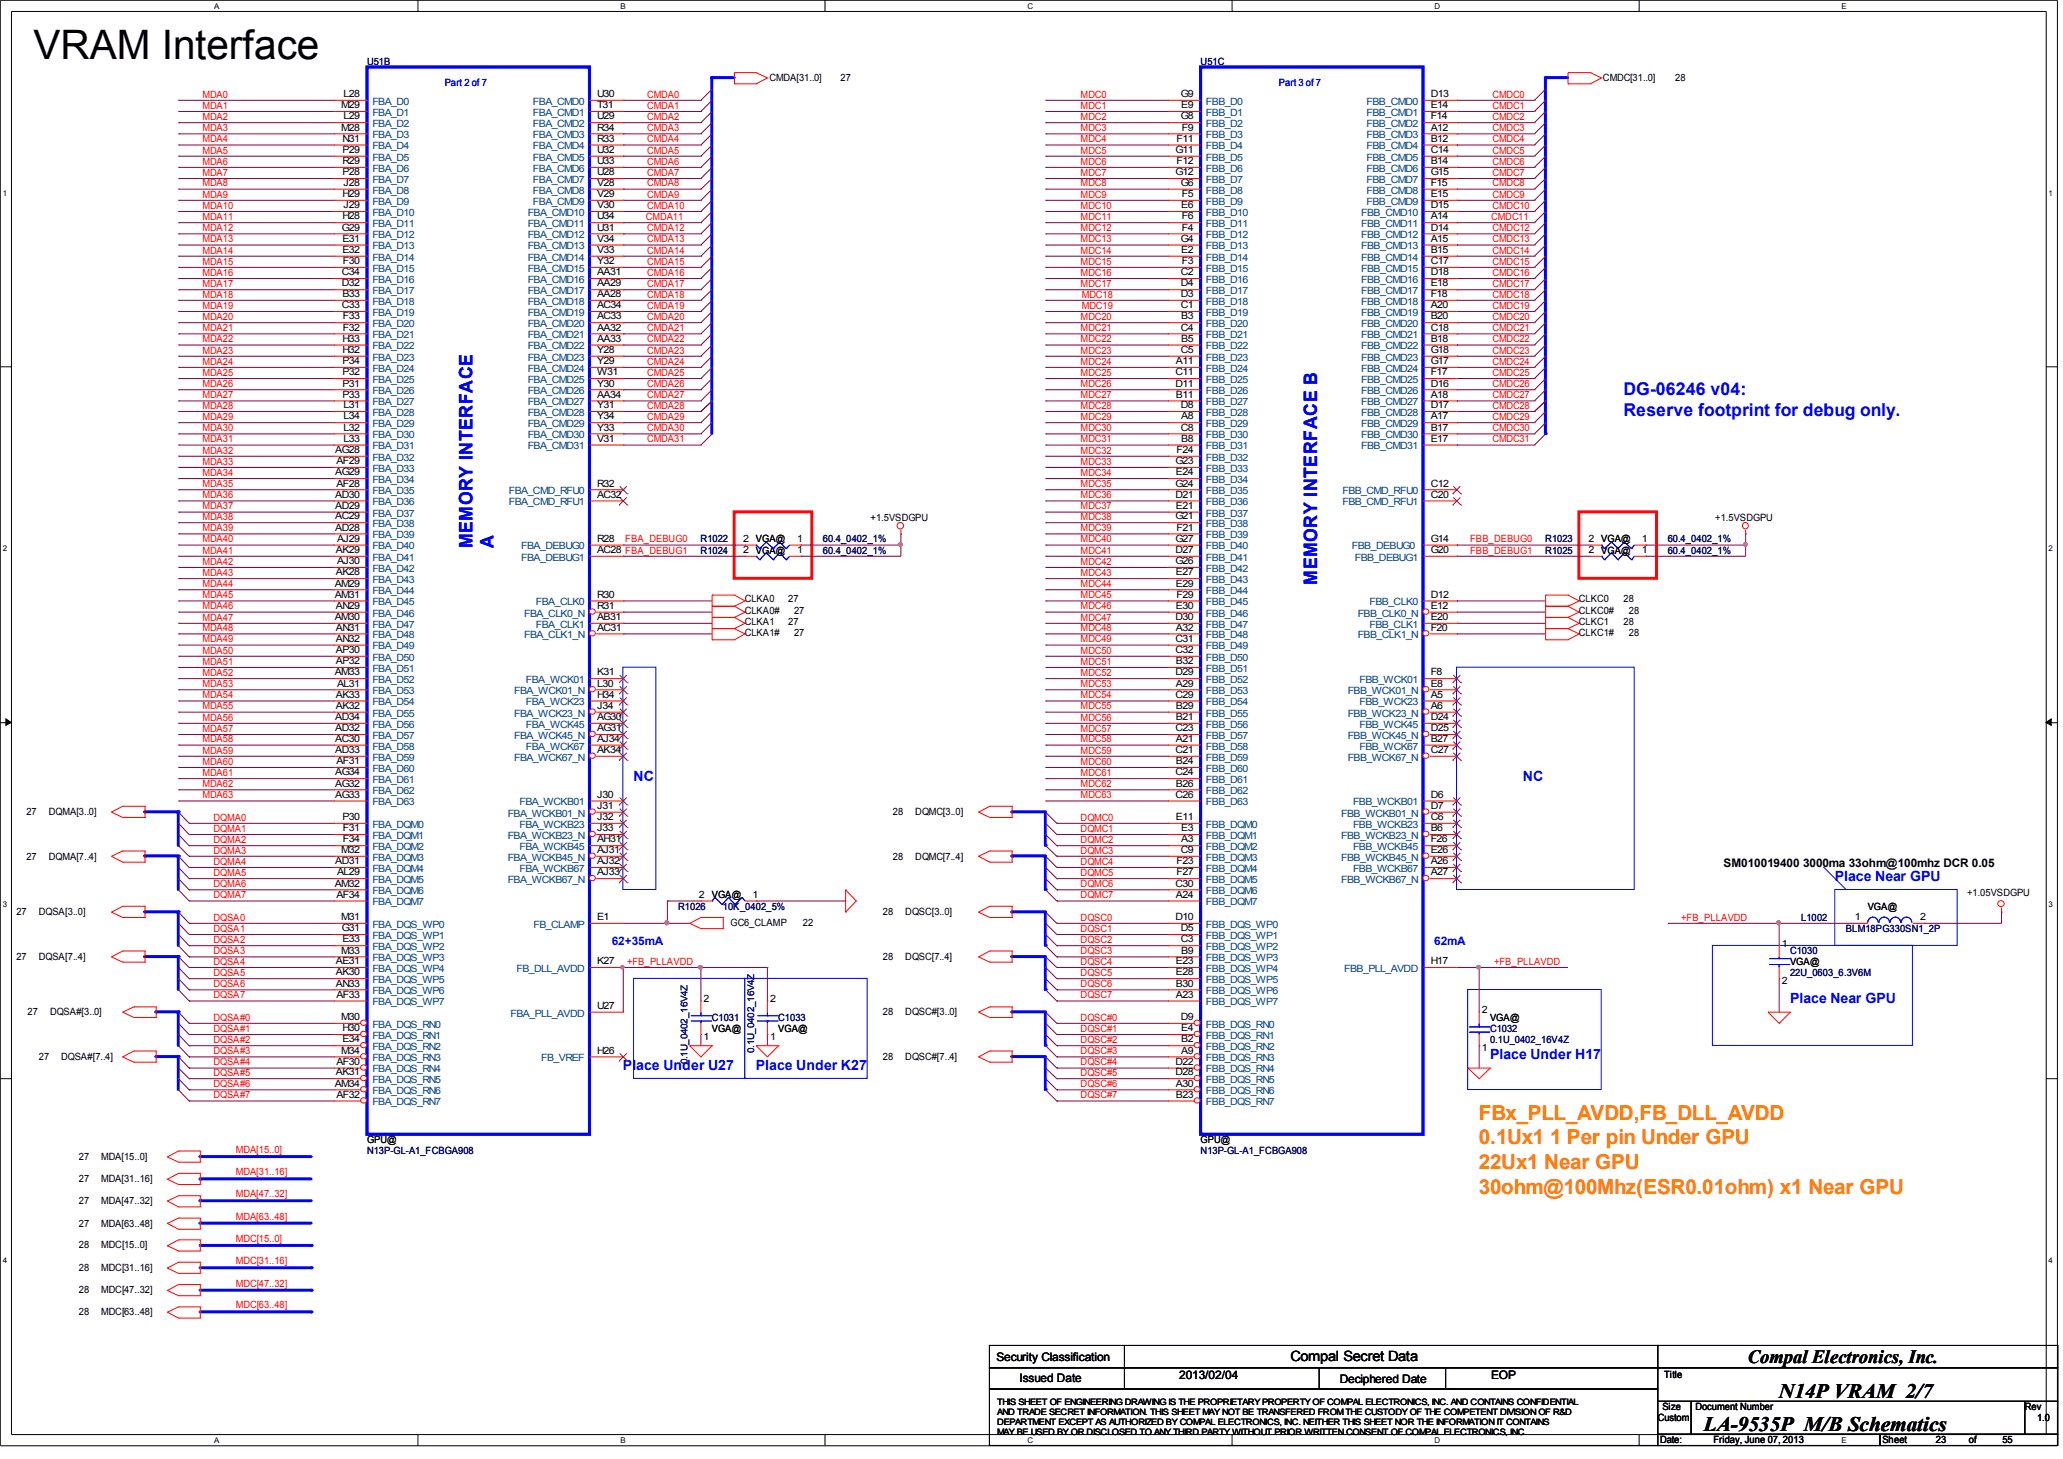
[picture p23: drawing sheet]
<svg xmlns="http://www.w3.org/2000/svg" width="297mm" height="210mm" viewBox="0 0 297 210" stroke-linecap="round" stroke-linejoin="round" font-family="sans-serif">
<defs><g id="words">
<text font-size="5.8" x="4.8" y="8.5">VRAM Interface</text>
<g font-size="3" fill="#ff8000">
<text x="212.9" y="161.1">FBx_PLL_AVDD,FB_DLL_AVDD</text>
<text x="212.9" y="164.7">0.1Ux1 1 Per pin Under GPU</text>
<text x="212.9" y="168.2">22Ux1 Near GPU</text>
<text x="212.9" y="171.8">30ohm@100Mhz(ESR0.01ohm) x1 Near GPU</text>
</g>
<g font-size="3">
<text x="256" y="201.3">N14P VRAM 2/7</text>
<text x="245.2" y="206">LA-9535P M/B Schematics</text>
</g>
<g font-size="2.7" fill="#00f">
<text x="68" y="78.9" transform="rotate(-90 68 78.9)">MEMORY INTERFACE</text>
<text x="71" y="78.9" transform="rotate(-90 71 78.9)">A</text>
<text x="189.6" y="84.2" transform="rotate(-90 189.6 84.2)">MEMORY INTERFACE B</text>
</g>
<text font-size="2.7" x="251.6" y="196.1">Compal Electronics, Inc.</text>
<g font-size="2.5" fill="#00f">
<text x="233.7" y="56.8">DG-06246 v04:</text>
<text x="233.7" y="59.9">Reserve footprint for debug only.</text>
</g>
<g font-size="2" fill="#00f">
<text x="91.2" y="112.4">NC</text>
<text x="219.2" y="112.4">NC</text>
<text x="264.1" y="126.7">Place Near GPU</text>
<text x="257.6" y="144.4">Place Near GPU</text>
<text x="89.7" y="154">Place Under U27</text>
<text x="108.8" y="154">Place Under K27</text>
<text x="214.5" y="152.4">Place Under H17</text>
</g>
<text font-size="2" x="185.8" y="195.9">Compal Secret Data</text>
<g font-size="1.7">
<text x="248.1" y="124.8">SM010019400 3000ma 33ohm@100mhz DCR 0.05</text>
<text x="143.4" y="195.9">Security Classification</text>
<text x="146.7" y="198.9">Issued Date</text>
<text x="169.7" y="198.5">2013/02/04</text>
<text x="192.9" y="199.1">Deciphered Date</text>
<text x="214.6" y="198.5">EOP</text>
</g>
<g font-size="1.7" fill="#00f">
<text x="88.1" y="136.1">62+35mA</text>
<text x="206.4" y="136.1">62mA</text>
</g>
<g font-size="1.4" fill="#000080">
<text x="52.8" y="9.3">U51B</text>
<text x="172.8" y="9.3">U51C</text>
<text x="100.8" y="79.7">R1024</text>
<text x="100.8" y="78.1">R1022</text>
<text x="118.4" y="79.7">60.4_0402_1%</text>
<text x="118.4" y="78.1">60.4_0402_1%</text>
<text x="222.4" y="78.1">R1023</text>
<text x="222.4" y="79.7">R1025</text>
<text x="240" y="78.1">60.4_0402_1%</text>
<text x="240" y="79.7">60.4_0402_1%</text>
<text x="97.6" y="130.9">R1026</text>
<text x="104.1" y="130.9">10K_0402_5%</text>
<text x="257.6" y="137.3">C1030</text>
<text x="259.2" y="132.5">L1002</text>
<text x="265.7" y="134.1">BLM18PG330SN1_2P</text>
<text x="257.6" y="140.5">22U_0603_6.3V6M</text>
<text x="102.4" y="146.9">C1031</text>
<text x="112" y="146.9">C1033</text>
<text x="214.5" y="148.5">C1032</text>
<text x="214.5" y="150.1">0.1U_0402_16V4Z</text>
<text x="52.8" y="166.1">N13P-GL-A1_FCBGA908</text>
<text x="172.8" y="166.1">N13P-GL-A1_FCBGA908</text>
</g>
<g font-size="1.4">
<text x="110.7" y="11.7">CMDA[31..0]</text>
<text x="121" y="11.7">27</text>
<text x="230.7" y="11.7">CMDC[31..0]</text>
<text x="241.1" y="11.7">28</text>
<text x="49.1" y="15.6">M29</text>
<text x="49.4" y="14">L28</text>
<text x="49.4" y="17.2">L29</text>
<text x="85.9" y="17.2">U29</text>
<text x="85.9" y="15.6">T31</text>
<text x="85.9" y="14">U30</text>
<text x="169.9" y="14">G9</text>
<text x="169.9" y="17.2">G8</text>
<text x="170" y="15.6">E9</text>
<text x="205.9" y="14">D13</text>
<text x="205.9" y="15.6">E14</text>
<text x="205.9" y="17.2">F14</text>
<text x="49.1" y="18.8">M28</text>
<text x="49.3" y="20.4">N31</text>
<text x="49.3" y="22">P29</text>
<text x="49.3" y="23.6">R29</text>
<text x="85.9" y="18.8">R34</text>
<text x="85.9" y="20.4">R33</text>
<text x="85.9" y="23.6">U33</text>
<text x="85.9" y="22">U32</text>
<text x="169.2" y="22">G11</text>
<text x="169.3" y="20.4">F11</text>
<text x="169.3" y="23.6">F12</text>
<text x="170.1" y="18.8">F9</text>
<text x="205.9" y="18.8">A12</text>
<text x="205.9" y="20.4">B12</text>
<text x="205.9" y="22">C14</text>
<text x="205.9" y="23.6">B14</text>
<text x="49.3" y="25.2">P28</text>
<text x="49.3" y="28.4">H29</text>
<text x="49.4" y="26.8">J28</text>
<text x="49.4" y="30">J29</text>
<text x="85.9" y="26.8">V28</text>
<text x="85.9" y="25.2">U28</text>
<text x="85.9" y="28.4">V29</text>
<text x="85.9" y="30">V30</text>
<text x="169.2" y="25.2">G12</text>
<text x="169.9" y="26.8">G6</text>
<text x="170" y="30">E6</text>
<text x="170.1" y="28.4">F5</text>
<text x="205.9" y="25.2">G15</text>
<text x="205.9" y="26.8">F15</text>
<text x="205.9" y="28.4">E15</text>
<text x="205.9" y="30">D15</text>
<text x="49.2" y="33.2">G29</text>
<text x="49.3" y="31.6">H28</text>
<text x="49.3" y="34.8">E31</text>
<text x="85.9" y="34.8">V34</text>
<text x="85.9" y="33.2">U31</text>
<text x="85.9" y="31.6">U34</text>
<text x="169.9" y="34.8">G4</text>
<text x="170.1" y="31.6">F6</text>
<text x="170.1" y="33.2">F4</text>
<text x="205.9" y="31.6">A14</text>
<text x="205.9" y="33.2">D14</text>
<text x="205.9" y="34.8">A15</text>
<text x="49.2" y="39.6">C34</text>
<text x="49.2" y="41.2">D32</text>
<text x="49.3" y="36.4">E32</text>
<text x="49.4" y="38">F30</text>
<text x="85.9" y="38">Y32</text>
<text x="85.9" y="41.2">AA29</text>
<text x="85.9" y="39.6">AA31</text>
<text x="85.9" y="36.4">V33</text>
<text x="169.9" y="39.6">C2</text>
<text x="169.9" y="41.2">D4</text>
<text x="170" y="36.4">E2</text>
<text x="170.1" y="38">F3</text>
<text x="205.9" y="36.4">B15</text>
<text x="205.9" y="38">C17</text>
<text x="205.9" y="39.6">D18</text>
<text x="205.9" y="41.2">E18</text>
<text x="49.2" y="44.4">C33</text>
<text x="49.3" y="42.8">B33</text>
<text x="49.4" y="46">F33</text>
<text x="49.4" y="47.6">F32</text>
<text x="85.9" y="47.6">AA32</text>
<text x="85.9" y="42.8">AA28</text>
<text x="85.9" y="44.4">AC34</text>
<text x="85.9" y="46">AC33</text>
<text x="169.9" y="42.8">D3</text>
<text x="169.9" y="44.4">C1</text>
<text x="169.9" y="47.6">C4</text>
<text x="170" y="46">B3</text>
<text x="205.9" y="42.8">F18</text>
<text x="205.9" y="44.4">A20</text>
<text x="205.9" y="46">B20</text>
<text x="205.9" y="47.6">C18</text>
<text x="49.3" y="49.2">H33</text>
<text x="49.3" y="50.8">H32</text>
<text x="49.3" y="52.4">P34</text>
<text x="85.9" y="52.4">Y29</text>
<text x="85.9" y="50.8">Y28</text>
<text x="85.9" y="49.2">AA33</text>
<text x="169.3" y="52.4">A11</text>
<text x="169.9" y="50.8">C5</text>
<text x="170" y="49.2">B5</text>
<text x="205.9" y="49.2">B18</text>
<text x="205.9" y="50.8">G18</text>
<text x="205.9" y="52.4">G17</text>
<text x="49.3" y="54">P32</text>
<text x="49.3" y="55.6">P31</text>
<text x="49.3" y="57.2">P33</text>
<text x="49.4" y="58.8">L31</text>
<text x="85.9" y="55.6">Y30</text>
<text x="85.9" y="57.2">AA34</text>
<text x="85.9" y="58.8">Y31</text>
<text x="85.9" y="54">W31</text>
<text x="169.2" y="54">C11</text>
<text x="169.2" y="55.6">D11</text>
<text x="169.3" y="57.2">B11</text>
<text x="169.9" y="58.8">D8</text>
<text x="205.9" y="54">F17</text>
<text x="205.9" y="55.6">D16</text>
<text x="205.9" y="57.2">A18</text>
<text x="205.9" y="58.8">D17</text>
<text x="48.3" y="65.2">AG28</text>
<text x="49.4" y="60.4">L34</text>
<text x="49.4" y="62">L32</text>
<text x="49.4" y="63.6">L33</text>
<text x="85.9" y="60.4">Y34</text>
<text x="85.9" y="62">Y33</text>
<text x="85.9" y="63.6">V31</text>
<text x="169.3" y="65.2">F24</text>
<text x="169.9" y="62">C8</text>
<text x="170" y="60.4">A8</text>
<text x="170" y="63.6">B8</text>
<text x="205.9" y="60.4">A17</text>
<text x="205.9" y="62">B17</text>
<text x="205.9" y="63.6">E17</text>
<text x="48.3" y="68.4">AG29</text>
<text x="48.3" y="71.6">AD30</text>
<text x="48.4" y="66.8">AF29</text>
<text x="48.4" y="70">AF28</text>
<text x="85.9" y="70">R32</text>
<text x="85.9" y="71.6">AC32</text>
<text x="169.2" y="66.8">G23</text>
<text x="169.2" y="70">G24</text>
<text x="169.2" y="71.6">D21</text>
<text x="169.3" y="68.4">E24</text>
<text x="205.9" y="70">C12</text>
<text x="205.9" y="71.6">C20</text>
<text x="48.3" y="73.2">AD29</text>
<text x="48.3" y="74.8">AC29</text>
<text x="48.3" y="76.4">AD28</text>
<text x="48.5" y="78">AJ29</text>
<text x="85.9" y="78">R28</text>
<text x="106.9" y="78">2 VGA@</text>
<text x="114.7" y="78">1</text>
<text x="125.3" y="74.9">+1.5VSDGPU</text>
<text x="169.2" y="74.8">G21</text>
<text x="169.2" y="78">G27</text>
<text x="169.3" y="73.2">E21</text>
<text x="169.3" y="76.4">F21</text>
<text x="205.9" y="78">G14</text>
<text x="228.6" y="78">2 VGA@</text>
<text x="236.3" y="78">1</text>
<text x="246.9" y="74.9">+1.5VSDGPU</text>
<text x="48.3" y="79.6">AK29</text>
<text x="48.3" y="82.8">AK28</text>
<text x="48.5" y="81.2">AJ30</text>
<text x="85.9" y="79.6">AC28 FBA_DEBUG1</text>
<text x="106.9" y="79.6">2 VGA@</text>
<text x="114.7" y="79.6">1</text>
<text x="169.2" y="79.6">D27</text>
<text x="169.2" y="81.2">G26</text>
<text x="169.3" y="82.8">E27</text>
<text x="205.9" y="79.6">G20</text>
<text x="228.6" y="79.6">2 VGA@</text>
<text x="236.3" y="79.6">1</text>
<text x="48.2" y="84.4">AM29</text>
<text x="48.2" y="86">AM31</text>
<text x="48.2" y="89.2">AM30</text>
<text x="48.3" y="87.6">AN29</text>
<text x="85.9" y="86">R30</text>
<text x="85.9" y="89.2">AB31</text>
<text x="85.9" y="87.6">R31</text>
<text x="107.2" y="89.9">CLKA1</text>
<text x="107.2" y="88.3">CLKA0#</text>
<text x="107.2" y="86.7">CLKA0</text>
<text x="113.5" y="89.9">27</text>
<text x="113.5" y="86.7">27</text>
<text x="114.3" y="88.3">27</text>
<text x="169.2" y="89.2">D30</text>
<text x="169.3" y="84.4">E29</text>
<text x="169.3" y="87.6">E30</text>
<text x="169.3" y="86">F29</text>
<text x="205.9" y="86">D12</text>
<text x="205.9" y="89.2">E20</text>
<text x="205.9" y="87.6">E12</text>
<text x="227.2" y="86.7">CLKC0</text>
<text x="227.2" y="88.3">CLKC0#</text>
<text x="227.2" y="89.9">CLKC1</text>
<text x="233.7" y="86.7">28</text>
<text x="233.7" y="89.9">28</text>
<text x="234.4" y="88.3">28</text>
<text x="48.3" y="90.8">AN31</text>
<text x="48.3" y="92.4">AN32</text>
<text x="48.3" y="94">AP30</text>
<text x="48.3" y="95.6">AP32</text>
<text x="85.9" y="90.8">AC31</text>
<text x="107.2" y="91.5">CLKA1#</text>
<text x="114.3" y="91.5">27</text>
<text x="169.2" y="92.4">C31</text>
<text x="169.2" y="94">C32</text>
<text x="169.3" y="90.8">A32</text>
<text x="169.3" y="95.6">B32</text>
<text x="205.9" y="90.8">F20</text>
<text x="227.2" y="91.5">CLKC1#</text>
<text x="234.4" y="91.5">28</text>
<text x="48.2" y="97.2">AM33</text>
<text x="48.3" y="100.4">AK33</text>
<text x="48.5" y="98.8">AL31</text>
<text x="85.9" y="100.4">H34</text>
<text x="85.9" y="97.2">K31</text>
<text x="85.9" y="98.8">L30</text>
<text x="169.2" y="97.2">D29</text>
<text x="169.2" y="100.4">C29</text>
<text x="169.3" y="98.8">A29</text>
<text x="205.9" y="97.2">F8</text>
<text x="205.9" y="100.4">A5</text>
<text x="205.9" y="98.8">E8</text>
<text x="48.3" y="103.6">AD34</text>
<text x="48.3" y="105.2">AD32</text>
<text x="48.3" y="106.8">AC30</text>
<text x="48.3" y="102">AK32</text>
<text x="85.9" y="106.8">AJ34</text>
<text x="85.9" y="103.6">AG30</text>
<text x="85.9" y="105.2">AG31</text>
<text x="85.9" y="102">J34</text>
<text x="169.2" y="105.2">C23</text>
<text x="169.3" y="102">B29</text>
<text x="169.3" y="103.6">B21</text>
<text x="169.3" y="106.8">A21</text>
<text x="205.9" y="103.6">D24</text>
<text x="205.9" y="106.8">B27</text>
<text x="205.9" y="102">A6</text>
<text x="205.9" y="105.2">D25</text>
<text x="48.3" y="108.4">AD33</text>
<text x="48.3" y="111.6">AG34</text>
<text x="48.3" y="113.2">AG32</text>
<text x="48.4" y="110">AF31</text>
<text x="85.9" y="108.4">AK34</text>
<text x="169.2" y="108.4">C21</text>
<text x="169.2" y="111.6">C24</text>
<text x="169.3" y="110">B24</text>
<text x="169.3" y="113.2">B26</text>
<text x="205.9" y="108.4">C27</text>
<text x="3.8" y="117.3">27</text>
<text x="7" y="117.3">DQMA[3..0]</text>
<text x="48.3" y="114.8">AG33</text>
<text x="49.3" y="118">P30</text>
<text x="49.4" y="119.6">F31</text>
<text x="85.9" y="114.8">J30</text>
<text x="85.9" y="118">J32</text>
<text x="85.9" y="116.4">J31</text>
<text x="85.9" y="119.6">J33</text>
<text x="128.5" y="117.3">28</text>
<text x="131.7" y="117.3">DQMC[3..0]</text>
<text x="169.2" y="114.8">C26</text>
<text x="169.3" y="118">E11</text>
<text x="170" y="119.6">E3</text>
<text x="205.9" y="114.8">D6</text>
<text x="205.9" y="118">C6</text>
<text x="205.9" y="116.4">D7</text>
<text x="205.9" y="119.6">B6</text>
<text x="3.8" y="123.7">27</text>
<text x="7" y="123.7">DQMA[7..4]</text>
<text x="48.3" y="124.4">AD31</text>
<text x="48.5" y="126">AL29</text>
<text x="49.1" y="122.8">M32</text>
<text x="49.4" y="121.2">F34</text>
<text x="85.9" y="121.2">AH31</text>
<text x="85.9" y="124.4">AJ32</text>
<text x="85.9" y="122.8">AJ31</text>
<text x="85.9" y="126">AJ33</text>
<text x="128.5" y="123.7">28</text>
<text x="131.7" y="123.7">DQMC[7..4]</text>
<text x="169.3" y="124.4">F23</text>
<text x="169.3" y="126">F27</text>
<text x="169.9" y="122.8">C9</text>
<text x="170" y="121.2">A3</text>
<text x="205.9" y="121.2">F26</text>
<text x="205.9" y="124.4">A26</text>
<text x="205.9" y="122.8">E26</text>
<text x="205.9" y="126">A27</text>
<text x="2.4" y="131.7">27</text>
<text x="5.6" y="131.7">DQSA[3..0]</text>
<text x="48.2" y="127.6">AM32</text>
<text x="48.4" y="129.2">AF34</text>
<text x="100.6" y="129.2">2 VGA@</text>
<text x="108.3" y="129.2">1</text>
<text x="127.1" y="131.7">28</text>
<text x="130.3" y="131.7">DQSC[3..0]</text>
<text x="169.2" y="127.6">C30</text>
<text x="169.3" y="129.2">A24</text>
<text x="268.8" y="130.9">VGA@</text>
<text x="283.1" y="128.9">+1.05VSDGPU</text>
<text x="49.1" y="132.4">M31</text>
<text x="49.1" y="137.2">M33</text>
<text x="49.2" y="134">G31</text>
<text x="49.3" y="135.6">E33</text>
<text x="85.9" y="132.4">E1</text>
<text x="105.2" y="133.3">GC6_CLAMP</text>
<text x="115.6" y="133.3">22</text>
<text x="169.2" y="132.4">D10</text>
<text x="169.9" y="134">D5</text>
<text x="169.9" y="135.6">C3</text>
<text x="170" y="137.2">B9</text>
<text x="256.5" y="136.2">1</text>
<text x="267" y="132.4">1</text>
<text x="276.4" y="132.4">2</text>
<text x="2.4" y="138.1">27</text>
<text x="5.6" y="138.1">DQSA[7..4]</text>
<text x="48.3" y="138.8">AE31</text>
<text x="48.3" y="140.4">AK30</text>
<text x="48.3" y="142">AN33</text>
<text x="48.4" y="143.6">AF33</text>
<text x="85.9" y="138.8">K27</text>
<text x="127.1" y="138.1">28</text>
<text x="130.3" y="138.1">DQSC[7..4]</text>
<text x="169.3" y="138.8">E23</text>
<text x="169.3" y="140.4">E28</text>
<text x="169.3" y="142">B30</text>
<text x="169.3" y="143.6">A23</text>
<text x="205.9" y="138.8">H17</text>
<text x="256.5" y="141.6">2</text>
<text x="257.6" y="138.9">VGA@</text>
<text x="4" y="146.1">27</text>
<text x="7.2" y="146.1">DQSA#[3..0]</text>
<text x="49.1" y="146.8">M30</text>
<text x="49.3" y="148.4">H30</text>
<text x="85.9" y="145.2">U27</text>
<text x="101.3" y="149.6">1</text>
<text x="101.3" y="144.2">2</text>
<text x="102.4" y="148.5">VGA@</text>
<text x="110.8" y="149.6">1</text>
<text x="110.8" y="144.2">2</text>
<text x="112" y="148.5">VGA@</text>
<text x="127.1" y="146.1">28</text>
<text x="130.3" y="146.1">DQSC#[3..0]</text>
<text x="169.9" y="146.8">D9</text>
<text x="170" y="148.4">E4</text>
<text x="213.3" y="145.8">2</text>
<text x="214.5" y="146.9">VGA@</text>
<text x="5.6" y="152.5">27</text>
<text x="8.8" y="152.5">DQSA#[7..4]</text>
<text x="48.3" y="154.8">AK31</text>
<text x="48.4" y="153.2">AF30</text>
<text x="49.1" y="151.6">M34</text>
<text x="49.3" y="150">E34</text>
<text x="85.9" y="151.6">H26</text>
<text x="127.1" y="152.5">28</text>
<text x="130.3" y="152.5">DQSC#[7..4]</text>
<text x="169.2" y="153.2">D22</text>
<text x="169.2" y="154.8">D28</text>
<text x="170" y="150">B2</text>
<text x="170" y="151.6">A9</text>
<text x="213.3" y="151.2">1</text>
<text x="48.2" y="156.4">AM34</text>
<text x="48.4" y="158">AF32</text>
<text x="169.3" y="156.4">A30</text>
<text x="169.3" y="158">B23</text>
<text x="11.3" y="166.9">27</text>
<text x="14.6" y="166.9">MDA[15..0]</text>
<text x="52.8" y="164.5">GPU@</text>
<text x="172.8" y="164.5">GPU@</text>
<text x="11.3" y="173.3">27</text>
<text x="11.3" y="170.1">27</text>
<text x="14.6" y="173.3">MDA[47..32]</text>
<text x="14.6" y="170.1">MDA[31..16]</text>
<text x="11.3" y="176.5">27</text>
<text x="11.3" y="179.7">28</text>
<text x="14.6" y="176.5">MDA[63..48]</text>
<text x="14.6" y="179.7">MDC[15..0]</text>
<text x="11.3" y="182.9">28</text>
<text x="14.6" y="182.9">MDC[31..16]</text>
<text x="11.3" y="189.3">28</text>
<text x="11.3" y="186.1">28</text>
<text x="14.6" y="189.3">MDC[63..48]</text>
<text x="14.6" y="186.1">MDC[47..32]</text>
<text x="239.3" y="202.9">Size</text>
<text x="239.5" y="198.3">Title</text>
<text x="244" y="202.9">Document Number</text>
<text x="291.4" y="202.9">Rev</text>
<text x="238.6" y="204.5">Custom</text>
<text x="238.9" y="207.7">Date:</text>
<text x="246.6" y="207.7">Friday, June 07, 2013</text>
<text x="270.9" y="207.7">Sheet</text>
<text x="278.6" y="207.7">23</text>
<text x="283.4" y="207.7">of</text>
<text x="288.2" y="207.7">55</text>
<text x="293.2" y="204.5">1.0</text>
</g>
<g font-size="1.4" fill="#f00">
<text x="29.1" y="17.3">MDA2</text>
<text x="29.1" y="14.1">MDA0</text>
<text x="29.1" y="15.7">MDA1</text>
<text x="93.1" y="17.3">CMDA2</text>
<text x="93.1" y="14.1">CMDA0</text>
<text x="93.1" y="15.7">CMDA1</text>
<text x="155.5" y="15.7">MDC1</text>
<text x="155.5" y="17.3">MDC2</text>
<text x="155.5" y="14.1">MDC0</text>
<text x="214.8" y="17.3">CMDC2</text>
<text x="214.8" y="14.1">CMDC0</text>
<text x="214.8" y="15.7">CMDC1</text>
<text x="29.1" y="18.9">MDA3</text>
<text x="29.1" y="22.1">MDA5</text>
<text x="29.1" y="23.7">MDA6</text>
<text x="29.1" y="20.5">MDA4</text>
<text x="93.1" y="18.9">CMDA3</text>
<text x="93.1" y="20.5">CMDA4</text>
<text x="93.1" y="22.1">CMDA5</text>
<text x="93.1" y="23.7">CMDA6</text>
<text x="155.5" y="18.9">MDC3</text>
<text x="155.5" y="22.1">MDC5</text>
<text x="155.5" y="23.7">MDC6</text>
<text x="155.5" y="20.5">MDC4</text>
<text x="214.8" y="18.9">CMDC3</text>
<text x="214.8" y="20.5">CMDC4</text>
<text x="214.8" y="22.1">CMDC5</text>
<text x="214.8" y="23.7">CMDC6</text>
<text x="29.1" y="28.4">MDA9</text>
<text x="29.1" y="26.8">MDA8</text>
<text x="29.1" y="25.3">MDA7</text>
<text x="93.1" y="26.8">CMDA8</text>
<text x="93.1" y="28.4">CMDA9</text>
<text x="93.1" y="25.3">CMDA7</text>
<text x="155.5" y="28.4">MDC9</text>
<text x="155.5" y="26.8">MDC8</text>
<text x="155.5" y="25.3">MDC7</text>
<text x="214.8" y="26.8">CMDC8</text>
<text x="214.8" y="28.4">CMDC9</text>
<text x="214.8" y="25.3">CMDC7</text>
<text x="29.1" y="34.9">MDA13</text>
<text x="29.1" y="33.3">MDA12</text>
<text x="29.1" y="31.7">MDA11</text>
<text x="29.1" y="30.1">MDA10</text>
<text x="93" y="31.7">CMDA11</text>
<text x="93.1" y="30.1">CMDA10</text>
<text x="93.1" y="33.3">CMDA12</text>
<text x="93.1" y="34.9">CMDA13</text>
<text x="155.5" y="34.9">MDC13</text>
<text x="155.5" y="33.3">MDC12</text>
<text x="155.5" y="31.7">MDC11</text>
<text x="155.5" y="30.1">MDC10</text>
<text x="214.6" y="31.7">CMDC11</text>
<text x="214.8" y="30.1">CMDC10</text>
<text x="214.8" y="33.3">CMDC12</text>
<text x="214.8" y="34.9">CMDC13</text>
<text x="29.1" y="38.1">MDA15</text>
<text x="29.1" y="39.7">MDA16</text>
<text x="29.1" y="36.5">MDA14</text>
<text x="29.1" y="41.3">MDA17</text>
<text x="93.1" y="38.1">CMDA15</text>
<text x="93.1" y="39.7">CMDA16</text>
<text x="93.1" y="41.3">CMDA17</text>
<text x="93.1" y="36.5">CMDA14</text>
<text x="155.5" y="38.1">MDC15</text>
<text x="155.5" y="39.7">MDC16</text>
<text x="155.5" y="36.5">MDC14</text>
<text x="155.5" y="41.3">MDC17</text>
<text x="214.8" y="38.1">CMDC15</text>
<text x="214.8" y="39.7">CMDC16</text>
<text x="214.8" y="41.3">CMDC17</text>
<text x="214.8" y="36.5">CMDC14</text>
<text x="29.1" y="46.1">MDA20</text>
<text x="29.1" y="47.7">MDA21</text>
<text x="29.1" y="42.8">MDA18</text>
<text x="29.1" y="44.5">MDA19</text>
<text x="93.1" y="47.7">CMDA21</text>
<text x="93.1" y="42.8">CMDA18</text>
<text x="93.1" y="44.5">CMDA19</text>
<text x="93.1" y="46.1">CMDA20</text>
<text x="155.5" y="46.1">MDC20</text>
<text x="155.5" y="47.7">MDC21</text>
<text x="155.7" y="42.8">MDC18</text>
<text x="155.7" y="44.5">MDC19</text>
<text x="214.8" y="47.7">CMDC21</text>
<text x="214.8" y="42.8">CMDC18</text>
<text x="214.8" y="44.5">CMDC19</text>
<text x="214.8" y="46.1">CMDC20</text>
<text x="29.1" y="50.9">MDA23</text>
<text x="29.1" y="49.3">MDA22</text>
<text x="29.1" y="52.5">MDA24</text>
<text x="93.1" y="49.3">CMDA22</text>
<text x="93.1" y="50.9">CMDA23</text>
<text x="93.1" y="52.5">CMDA24</text>
<text x="155.5" y="50.9">MDC23</text>
<text x="155.5" y="49.3">MDC22</text>
<text x="155.5" y="52.5">MDC24</text>
<text x="214.8" y="49.3">CMDC22</text>
<text x="214.8" y="50.9">CMDC23</text>
<text x="214.8" y="52.5">CMDC24</text>
<text x="29.1" y="58.8">MDA28</text>
<text x="29.1" y="54.1">MDA25</text>
<text x="29.1" y="55.7">MDA26</text>
<text x="29.1" y="57.3">MDA27</text>
<text x="93.1" y="57.3">CMDA27</text>
<text x="93.1" y="58.8">CMDA28</text>
<text x="93.1" y="54.1">CMDA25</text>
<text x="93.1" y="55.7">CMDA26</text>
<text x="155.5" y="58.8">MDC28</text>
<text x="155.5" y="54.1">MDC25</text>
<text x="155.5" y="55.7">MDC26</text>
<text x="155.5" y="57.3">MDC27</text>
<text x="214.8" y="57.3">CMDC27</text>
<text x="214.8" y="58.8">CMDC28</text>
<text x="214.8" y="54.1">CMDC25</text>
<text x="214.8" y="55.7">CMDC26</text>
<text x="29.1" y="62.1">MDA30</text>
<text x="29.1" y="63.7">MDA31</text>
<text x="29.1" y="65.3">MDA32</text>
<text x="29.1" y="60.5">MDA29</text>
<text x="93.1" y="60.5">CMDA29</text>
<text x="93.1" y="62.1">CMDA30</text>
<text x="93.1" y="63.7">CMDA31</text>
<text x="155.5" y="62.1">MDC30</text>
<text x="155.5" y="63.7">MDC31</text>
<text x="155.5" y="65.3">MDC32</text>
<text x="155.5" y="60.5">MDC29</text>
<text x="214.8" y="60.5">CMDC29</text>
<text x="214.8" y="62.1">CMDC30</text>
<text x="214.8" y="63.7">CMDC31</text>
<text x="29.1" y="66.9">MDA33</text>
<text x="29.1" y="70.1">MDA35</text>
<text x="29.1" y="68.5">MDA34</text>
<text x="29.1" y="71.7">MDA36</text>
<text x="155.5" y="66.9">MDC33</text>
<text x="155.5" y="70.1">MDC35</text>
<text x="155.5" y="68.5">MDC34</text>
<text x="155.5" y="71.7">MDC36</text>
<text x="29.1" y="74.8">MDA38</text>
<text x="29.1" y="73.3">MDA37</text>
<text x="29.1" y="76.5">MDA39</text>
<text x="155.5" y="74.8">MDC38</text>
<text x="155.5" y="73.3">MDC37</text>
<text x="155.5" y="76.5">MDC39</text>
<text x="29.1" y="78.1">MDA40</text>
<text x="29.1" y="79.7">MDA41</text>
<text x="29.1" y="81.3">MDA42</text>
<text x="29.1" y="82.9">MDA43</text>
<text x="90" y="78.1">FBA_DEBUG0</text>
<text x="155.5" y="78.1">MDC40</text>
<text x="155.5" y="79.7">MDC41</text>
<text x="155.5" y="81.3">MDC42</text>
<text x="155.5" y="82.9">MDC43</text>
<text x="211.6" y="78.1">FBB_DEBUG0</text>
<text x="211.6" y="79.7">FBB_DEBUG1</text>
<text x="29.1" y="86.1">MDA45</text>
<text x="29.1" y="84.5">MDA44</text>
<text x="29.1" y="89.3">MDA47</text>
<text x="29.1" y="87.7">MDA46</text>
<text x="155.5" y="86.1">MDC45</text>
<text x="155.5" y="84.5">MDC44</text>
<text x="155.5" y="89.3">MDC47</text>
<text x="155.5" y="87.7">MDC46</text>
<text x="29.1" y="94.1">MDA50</text>
<text x="29.1" y="90.8">MDA48</text>
<text x="29.1" y="92.5">MDA49</text>
<text x="29.1" y="95.7">MDA51</text>
<text x="155.5" y="94.1">MDC50</text>
<text x="155.5" y="90.8">MDC48</text>
<text x="155.5" y="92.5">MDC49</text>
<text x="155.5" y="95.7">MDC51</text>
<text x="29.1" y="100.5">MDA54</text>
<text x="29.1" y="97.3">MDA52</text>
<text x="29.1" y="98.9">MDA53</text>
<text x="155.5" y="100.5">MDC54</text>
<text x="155.5" y="97.3">MDC52</text>
<text x="155.5" y="98.9">MDC53</text>
<text x="29.1" y="103.7">MDA56</text>
<text x="29.1" y="106.8">MDA58</text>
<text x="29.1" y="105.3">MDA57</text>
<text x="29.1" y="102.1">MDA55</text>
<text x="155.5" y="103.7">MDC56</text>
<text x="155.5" y="106.8">MDC58</text>
<text x="155.5" y="105.3">MDC57</text>
<text x="155.5" y="102.1">MDC55</text>
<text x="29.1" y="113.3">MDA62</text>
<text x="29.1" y="108.5">MDA59</text>
<text x="29.1" y="111.7">MDA61</text>
<text x="29.1" y="110.1">MDA60</text>
<text x="155.5" y="113.3">MDC62</text>
<text x="155.5" y="108.5">MDC59</text>
<text x="155.5" y="111.7">MDC61</text>
<text x="155.5" y="110.1">MDC60</text>
<text x="29.1" y="114.9">MDA63</text>
<text x="30.7" y="118.1">DQMA0</text>
<text x="30.7" y="119.7">DQMA1</text>
<text x="155.5" y="114.9">MDC63</text>
<text x="155.5" y="118.1">DQMC0</text>
<text x="155.5" y="119.7">DQMC1</text>
<text x="30.7" y="121.3">DQMA2</text>
<text x="30.7" y="122.9">DQMA3</text>
<text x="30.7" y="124.5">DQMA4</text>
<text x="155.5" y="121.3">DQMC2</text>
<text x="155.5" y="122.9">DQMC3</text>
<text x="155.5" y="124.5">DQMC4</text>
<text x="30.7" y="126.1">DQMA5</text>
<text x="30.7" y="127.7">DQMA6</text>
<text x="30.7" y="129.3">DQMA7</text>
<text x="155.5" y="126.1">DQMC5</text>
<text x="155.5" y="127.7">DQMC6</text>
<text x="155.5" y="129.3">DQMC7</text>
<text x="30.7" y="137.3">DQSA3</text>
<text x="30.7" y="135.7">DQSA2</text>
<text x="30.7" y="134.1">DQSA1</text>
<text x="30.7" y="132.5">DQSA0</text>
<text x="155.5" y="132.5">DQSC0</text>
<text x="155.5" y="134.1">DQSC1</text>
<text x="155.5" y="137.3">DQSC3</text>
<text x="155.5" y="135.7">DQSC2</text>
<text x="242" y="132.5">+FB_PLLAVDD</text>
<text x="30.7" y="138.9">DQSA4</text>
<text x="30.7" y="140.5">DQSA5</text>
<text x="30.7" y="142.1">DQSA6</text>
<text x="30.7" y="143.7">DQSA7</text>
<text x="90.3" y="138.9">+FB_PLLAVDD</text>
<text x="155.5" y="138.9">DQSC4</text>
<text x="155.5" y="140.5">DQSC5</text>
<text x="155.5" y="142.1">DQSC6</text>
<text x="155.5" y="143.7">DQSC7</text>
<text x="215.1" y="138.9">+FB_PLLAVDD</text>
<text x="30.7" y="146.9">DQSA#0</text>
<text x="30.7" y="148.5">DQSA#1</text>
<text x="155.5" y="146.9">DQSC#0</text>
<text x="155.5" y="148.5">DQSC#1</text>
<text x="30.7" y="151.7">DQSA#3</text>
<text x="30.7" y="150.1">DQSA#2</text>
<text x="30.7" y="153.3">DQSA#4</text>
<text x="30.7" y="154.9">DQSA#5</text>
<text x="155.5" y="154.9">DQSC#5</text>
<text x="155.5" y="151.7">DQSC#3</text>
<text x="155.5" y="150.1">DQSC#2</text>
<text x="155.5" y="153.3">DQSC#4</text>
<text x="30.7" y="156.5">DQSA#6</text>
<text x="30.7" y="158.1">DQSA#7</text>
<text x="155.5" y="156.5">DQSC#6</text>
<text x="155.5" y="158.1">DQSC#7</text>
<text x="34" y="165.9">MDA[15..0]</text>
<text x="34" y="169.2">MDA[31..16]</text>
<text x="34" y="172.3">MDA[47..32]</text>
<text x="34" y="175.5">MDA[63..48]</text>
<text x="34" y="178.7">MDC[15..0]</text>
<text x="34" y="181.9">MDC[31..16]</text>
<text x="34" y="185.2">MDC[47..32]</text>
<text x="34" y="188.3">MDC[63..48]</text>
</g>
<g font-size="1.4" fill="#004080">
<text x="53.6" y="15.1">FBA_D0</text>
<text x="53.6" y="16.7">FBA_D1</text>
<text x="76.7" y="16.7">FBA_CMD1</text>
<text x="76.7" y="15.1">FBA_CMD0</text>
<text x="173.6" y="15.1">FBB_D0</text>
<text x="173.6" y="16.7">FBB_D1</text>
<text x="196.7" y="15.1">FBB_CMD0</text>
<text x="196.7" y="16.7">FBB_CMD1</text>
<text x="53.6" y="18.3">FBA_D2</text>
<text x="53.6" y="19.9">FBA_D3</text>
<text x="53.6" y="21.5">FBA_D4</text>
<text x="53.6" y="23.1">FBA_D5</text>
<text x="76.7" y="19.9">FBA_CMD3</text>
<text x="76.7" y="18.3">FBA_CMD2</text>
<text x="76.7" y="21.5">FBA_CMD4</text>
<text x="76.7" y="23.1">FBA_CMD5</text>
<text x="173.6" y="18.3">FBB_D2</text>
<text x="173.6" y="19.9">FBB_D3</text>
<text x="173.6" y="21.5">FBB_D4</text>
<text x="173.6" y="23.1">FBB_D5</text>
<text x="196.7" y="18.3">FBB_CMD2</text>
<text x="196.7" y="19.9">FBB_CMD3</text>
<text x="196.7" y="21.5">FBB_CMD4</text>
<text x="196.7" y="23.1">FBB_CMD5</text>
<text x="53.6" y="24.7">FBA_D6</text>
<text x="53.6" y="26.3">FBA_D7</text>
<text x="53.6" y="27.9">FBA_D8</text>
<text x="53.6" y="29.5">FBA_D9</text>
<text x="76.7" y="27.9">FBA_CMD8</text>
<text x="76.7" y="26.3">FBA_CMD7</text>
<text x="76.7" y="24.7">FBA_CMD6</text>
<text x="76.7" y="29.5">FBA_CMD9</text>
<text x="173.6" y="24.7">FBB_D6</text>
<text x="173.6" y="26.3">FBB_D7</text>
<text x="173.6" y="27.9">FBB_D8</text>
<text x="173.6" y="29.5">FBB_D9</text>
<text x="196.7" y="24.7">FBB_CMD6</text>
<text x="196.7" y="26.3">FBB_CMD7</text>
<text x="196.7" y="27.9">FBB_CMD8</text>
<text x="196.7" y="29.5">FBB_CMD9</text>
<text x="53.6" y="31.1">FBA_D10</text>
<text x="53.6" y="32.7">FBA_D11</text>
<text x="53.6" y="34.3">FBA_D12</text>
<text x="53.6" y="35.9">FBA_D13</text>
<text x="76" y="35.9">FBA_CMD13</text>
<text x="76" y="34.3">FBA_CMD12</text>
<text x="76" y="31.1">FBA_CMD10</text>
<text x="76" y="32.7">FBA_CMD11</text>
<text x="173.6" y="31.1">FBB_D10</text>
<text x="173.6" y="32.7">FBB_D11</text>
<text x="173.6" y="34.3">FBB_D12</text>
<text x="173.6" y="35.9">FBB_D13</text>
<text x="195.9" y="31.1">FBB_CMD10</text>
<text x="195.9" y="32.7">FBB_CMD11</text>
<text x="195.9" y="34.3">FBB_CMD12</text>
<text x="195.9" y="35.9">FBB_CMD13</text>
<text x="53.6" y="37.5">FBA_D14</text>
<text x="53.6" y="39.1">FBA_D15</text>
<text x="53.6" y="40.7">FBA_D16</text>
<text x="76" y="39.1">FBA_CMD15</text>
<text x="76" y="40.7">FBA_CMD16</text>
<text x="76" y="37.5">FBA_CMD14</text>
<text x="173.6" y="37.5">FBB_D14</text>
<text x="173.6" y="39.1">FBB_D15</text>
<text x="173.6" y="40.7">FBB_D16</text>
<text x="195.9" y="37.5">FBB_CMD14</text>
<text x="195.9" y="39.1">FBB_CMD15</text>
<text x="195.9" y="40.7">FBB_CMD16</text>
<text x="53.6" y="42.3">FBA_D17</text>
<text x="53.6" y="43.9">FBA_D18</text>
<text x="53.6" y="45.5">FBA_D19</text>
<text x="53.6" y="47.1">FBA_D20</text>
<text x="76" y="43.9">FBA_CMD18</text>
<text x="76" y="42.3">FBA_CMD17</text>
<text x="76" y="45.5">FBA_CMD19</text>
<text x="76" y="47.1">FBA_CMD20</text>
<text x="173.6" y="42.3">FBB_D17</text>
<text x="173.6" y="43.9">FBB_D18</text>
<text x="173.6" y="45.5">FBB_D19</text>
<text x="173.6" y="47.1">FBB_D20</text>
<text x="195.9" y="42.3">FBB_CMD17</text>
<text x="195.9" y="43.9">FBB_CMD18</text>
<text x="195.9" y="45.5">FBB_CMD19</text>
<text x="195.9" y="47.1">FBB_CMD20</text>
<text x="53.6" y="48.7">FBA_D21</text>
<text x="53.6" y="50.3">FBA_D22</text>
<text x="53.6" y="51.9">FBA_D23</text>
<text x="53.6" y="53.5">FBA_D24</text>
<text x="76" y="48.7">FBA_CMD21</text>
<text x="76" y="53.5">FBA_CMD24</text>
<text x="76" y="51.9">FBA_CMD23</text>
<text x="76" y="50.3">FBA_CMD22</text>
<text x="173.6" y="48.7">FBB_D21</text>
<text x="173.6" y="50.3">FBB_D22</text>
<text x="173.6" y="51.9">FBB_D23</text>
<text x="173.6" y="53.5">FBB_D24</text>
<text x="195.9" y="48.7">FBB_CMD21</text>
<text x="195.9" y="50.3">FBB_CMD22</text>
<text x="195.9" y="51.9">FBB_CMD23</text>
<text x="195.9" y="53.5">FBB_CMD24</text>
<text x="53.6" y="55.1">FBA_D25</text>
<text x="53.6" y="56.7">FBA_D26</text>
<text x="53.6" y="58.3">FBA_D27</text>
<text x="53.6" y="59.9">FBA_D28</text>
<text x="76" y="56.7">FBA_CMD26</text>
<text x="76" y="58.3">FBA_CMD27</text>
<text x="76" y="59.9">FBA_CMD28</text>
<text x="76" y="55.1">FBA_CMD25</text>
<text x="173.6" y="55.1">FBB_D25</text>
<text x="173.6" y="56.7">FBB_D26</text>
<text x="173.6" y="58.3">FBB_D27</text>
<text x="173.6" y="59.9">FBB_D28</text>
<text x="195.9" y="55.1">FBB_CMD25</text>
<text x="195.9" y="56.7">FBB_CMD26</text>
<text x="195.9" y="58.3">FBB_CMD27</text>
<text x="195.9" y="59.9">FBB_CMD28</text>
<text x="53.6" y="61.5">FBA_D29</text>
<text x="53.6" y="63.1">FBA_D30</text>
<text x="53.6" y="64.7">FBA_D31</text>
<text x="76" y="61.5">FBA_CMD29</text>
<text x="76" y="63.1">FBA_CMD30</text>
<text x="76" y="64.7">FBA_CMD31</text>
<text x="173.6" y="61.5">FBB_D29</text>
<text x="173.6" y="63.1">FBB_D30</text>
<text x="173.6" y="64.7">FBB_D31</text>
<text x="195.9" y="61.5">FBB_CMD29</text>
<text x="195.9" y="63.1">FBB_CMD30</text>
<text x="195.9" y="64.7">FBB_CMD31</text>
<text x="53.6" y="66.3">FBA_D32</text>
<text x="53.6" y="67.9">FBA_D33</text>
<text x="53.6" y="69.5">FBA_D34</text>
<text x="53.6" y="71.1">FBA_D35</text>
<text x="73.2" y="71.1">FBA_CMD_RFU0</text>
<text x="173.6" y="66.3">FBB_D32</text>
<text x="173.6" y="67.9">FBB_D33</text>
<text x="173.6" y="69.5">FBB_D34</text>
<text x="173.6" y="71.1">FBB_D35</text>
<text x="193.2" y="71.1">FBB_CMD_RFU0</text>
<text x="53.6" y="72.7">FBA_D36</text>
<text x="53.6" y="74.3">FBA_D37</text>
<text x="53.6" y="75.9">FBA_D38</text>
<text x="53.6" y="77.5">FBA_D39</text>
<text x="73.2" y="72.7">FBA_CMD_RFU1</text>
<text x="173.6" y="72.7">FBB_D36</text>
<text x="173.6" y="74.3">FBB_D37</text>
<text x="173.6" y="75.9">FBB_D38</text>
<text x="173.6" y="77.5">FBB_D39</text>
<text x="193.2" y="72.7">FBB_CMD_RFU1</text>
<text x="53.6" y="79.1">FBA_D40</text>
<text x="53.6" y="80.7">FBA_D41</text>
<text x="53.6" y="82.3">FBA_D42</text>
<text x="53.6" y="83.9">FBA_D43</text>
<text x="75" y="79.1">FBA_DEBUG0</text>
<text x="75" y="80.7">FBA_DEBUG1</text>
<text x="173.6" y="79.1">FBB_D40</text>
<text x="173.6" y="80.7">FBB_D41</text>
<text x="173.6" y="82.3">FBB_D42</text>
<text x="173.6" y="83.9">FBB_D43</text>
<text x="194.6" y="79.1">FBB_DEBUG0</text>
<text x="195" y="80.7">FBB_DEBUG1</text>
<text x="53.6" y="85.5">FBA_D44</text>
<text x="53.6" y="87.1">FBA_D45</text>
<text x="53.6" y="88.7">FBA_D46</text>
<text x="75.4" y="88.7">FBA_CLK0_N</text>
<text x="77.1" y="87.1">FBA_CLK0</text>
<text x="173.6" y="85.5">FBB_D44</text>
<text x="173.6" y="87.1">FBB_D45</text>
<text x="173.6" y="88.7">FBB_D46</text>
<text x="195.4" y="88.7">FBB_CLK0_N</text>
<text x="197.1" y="87.1">FBB_CLK0</text>
<text x="53.6" y="90.3">FBA_D47</text>
<text x="53.6" y="91.9">FBA_D48</text>
<text x="53.6" y="93.5">FBA_D49</text>
<text x="53.6" y="95.1">FBA_D50</text>
<text x="75.4" y="91.9">FBA_CLK1_N</text>
<text x="77.1" y="90.3">FBA_CLK1</text>
<text x="173.6" y="90.3">FBB_D47</text>
<text x="173.6" y="91.9">FBB_D48</text>
<text x="173.6" y="93.5">FBB_D49</text>
<text x="173.6" y="95.1">FBB_D50</text>
<text x="195.4" y="91.9">FBB_CLK1_N</text>
<text x="197.1" y="90.3">FBB_CLK1</text>
<text x="53.6" y="96.7">FBA_D51</text>
<text x="53.6" y="98.3">FBA_D52</text>
<text x="53.6" y="99.9">FBA_D53</text>
<text x="53.6" y="101.5">FBA_D54</text>
<text x="74" y="99.9">FBA_WCK01_N</text>
<text x="75.7" y="101.5">FBA_WCK23</text>
<text x="75.7" y="98.3">FBA_WCK01</text>
<text x="173.6" y="96.7">FBB_D51</text>
<text x="173.6" y="98.3">FBB_D52</text>
<text x="173.6" y="99.9">FBB_D53</text>
<text x="173.6" y="101.5">FBB_D54</text>
<text x="194" y="99.9">FBB_WCK01_N</text>
<text x="195.7" y="98.3">FBB_WCK01</text>
<text x="195.7" y="101.5">FBB_WCK23</text>
<text x="53.6" y="103.1">FBA_D55</text>
<text x="53.6" y="104.7">FBA_D56</text>
<text x="53.6" y="106.3">FBA_D57</text>
<text x="53.6" y="107.9">FBA_D58</text>
<text x="74" y="106.3">FBA_WCK45_N</text>
<text x="74" y="103.1">FBA_WCK23_N</text>
<text x="75.7" y="107.9">FBA_WCK67</text>
<text x="75.7" y="104.7">FBA_WCK45</text>
<text x="173.6" y="103.1">FBB_D55</text>
<text x="173.6" y="104.7">FBB_D56</text>
<text x="173.6" y="106.3">FBB_D57</text>
<text x="173.6" y="107.9">FBB_D58</text>
<text x="194" y="103.1">FBB_WCK23_N</text>
<text x="194" y="106.3">FBB_WCK45_N</text>
<text x="195.7" y="104.7">FBB_WCK45</text>
<text x="195.7" y="107.9">FBB_WCK67</text>
<text x="53.6" y="109.5">FBA_D59</text>
<text x="53.6" y="111.1">FBA_D60</text>
<text x="53.6" y="112.7">FBA_D61</text>
<text x="74" y="109.5">FBA_WCK67_N</text>
<text x="173.6" y="109.5">FBB_D59</text>
<text x="173.6" y="111.1">FBB_D60</text>
<text x="173.6" y="112.7">FBB_D61</text>
<text x="194" y="109.5">FBB_WCK67_N</text>
<text x="53.6" y="114.3">FBA_D62</text>
<text x="53.6" y="115.9">FBA_D63</text>
<text x="53.6" y="119.1">FBA_DQM0</text>
<text x="73.1" y="117.5">FBA_WCKB01_N</text>
<text x="74.8" y="115.9">FBA_WCKB01</text>
<text x="74.8" y="119.1">FBA_WCKB23</text>
<text x="173.6" y="114.3">FBB_D62</text>
<text x="173.6" y="115.9">FBB_D63</text>
<text x="173.6" y="119.1">FBB_DQM0</text>
<text x="193.1" y="117.5">FBB_WCKB01_N</text>
<text x="194.7" y="115.9">FBB_WCKB01</text>
<text x="194.7" y="119.1">FBB_WCKB23</text>
<text x="53.6" y="120.7">FBA_DQM1</text>
<text x="53.6" y="122.3">FBA_DQM2</text>
<text x="53.6" y="123.9">FBA_DQM3</text>
<text x="53.6" y="125.5">FBA_DQM4</text>
<text x="73.1" y="120.7">FBA_WCKB23_N</text>
<text x="73.1" y="123.9">FBA_WCKB45_N</text>
<text x="74.8" y="122.3">FBA_WCKB45</text>
<text x="74.8" y="125.5">FBA_WCKB67</text>
<text x="173.6" y="120.7">FBB_DQM1</text>
<text x="173.6" y="122.3">FBB_DQM2</text>
<text x="173.6" y="123.9">FBB_DQM3</text>
<text x="173.6" y="125.5">FBB_DQM4</text>
<text x="193.1" y="120.7">FBB_WCKB23_N</text>
<text x="193.1" y="123.9">FBB_WCKB45_N</text>
<text x="194.7" y="122.3">FBB_WCKB45</text>
<text x="194.7" y="125.5">FBB_WCKB67</text>
<text x="53.6" y="127.1">FBA_DQM5</text>
<text x="53.6" y="128.7">FBA_DQM6</text>
<text x="53.6" y="130.3">FBA_DQM7</text>
<text x="73.1" y="127.1">FBA_WCKB67_N</text>
<text x="173.6" y="127.1">FBB_DQM5</text>
<text x="173.6" y="128.7">FBB_DQM6</text>
<text x="173.6" y="130.3">FBB_DQM7</text>
<text x="193.1" y="127.1">FBB_WCKB67_N</text>
<text x="53.6" y="133.5">FBA_DQS_WP0</text>
<text x="53.6" y="135.1">FBA_DQS_WP1</text>
<text x="53.6" y="136.7">FBA_DQS_WP2</text>
<text x="76.8" y="133.5">FB_CLAMP</text>
<text x="173.6" y="133.5">FBB_DQS_WP0</text>
<text x="173.6" y="135.1">FBB_DQS_WP1</text>
<text x="173.6" y="136.7">FBB_DQS_WP2</text>
<text x="53.6" y="138.3">FBA_DQS_WP3</text>
<text x="53.6" y="139.9">FBA_DQS_WP4</text>
<text x="53.6" y="141.5">FBA_DQS_WP5</text>
<text x="53.6" y="143.1">FBA_DQS_WP6</text>
<text x="74.3" y="139.9">FB_DLL_AVDD</text>
<text x="173.6" y="138.3">FBB_DQS_WP3</text>
<text x="173.6" y="139.9">FBB_DQS_WP4</text>
<text x="173.6" y="141.5">FBB_DQS_WP5</text>
<text x="173.6" y="143.1">FBB_DQS_WP6</text>
<text x="193.5" y="139.9">FBB_PLL_AVDD</text>
<text x="53.6" y="147.9">FBA_DQS_RN0</text>
<text x="53.6" y="149.5">FBA_DQS_RN1</text>
<text x="53.6" y="144.7">FBA_DQS_WP7</text>
<text x="73.5" y="146.3">FBA_PLL_AVDD</text>
<text x="173.6" y="144.7">FBB_DQS_WP7</text>
<text x="173.6" y="147.9">FBB_DQS_RN0</text>
<text x="173.6" y="149.5">FBB_DQS_RN1</text>
<text x="53.6" y="151.1">FBA_DQS_RN2</text>
<text x="53.6" y="152.7">FBA_DQS_RN3</text>
<text x="53.6" y="154.3">FBA_DQS_RN4</text>
<text x="53.6" y="155.9">FBA_DQS_RN5</text>
<text x="77.9" y="152.7">FB_VREF</text>
<text x="173.6" y="151.1">FBB_DQS_RN2</text>
<text x="173.6" y="152.7">FBB_DQS_RN3</text>
<text x="173.6" y="154.3">FBB_DQS_RN4</text>
<text x="173.6" y="155.9">FBB_DQS_RN5</text>
<text x="53.6" y="157.5">FBA_DQS_RN6</text>
<text x="53.6" y="159.1">FBA_DQS_RN7</text>
<text x="173.6" y="157.5">FBB_DQS_RN6</text>
<text x="173.6" y="159.1">FBB_DQS_RN7</text>
</g>
<g font-size="1.4" fill="#00f">
<text x="64" y="12.4">Part 2 of 7</text>
<text x="184.1" y="12.4">Part 3 of 7</text>
</g>
<g font-size="1.3" fill="#000080">
<text x="99" y="153.2" transform="rotate(-90 99 153.2)">0.1U_0402_16V4Z</text>
<text x="108.5" y="151.6" transform="rotate(-90 108.5 151.6)">0.1U_0402_16V4Z</text>
</g>
<g font-size="1.3">
<text x="143.5" y="202.2">THIS SHEET OF ENGINEERING DRAWING IS THE PROPRIETARY PROPERTY OF COMPAL ELECTRONICS, INC. AND CONTAINS CONFIDENTIAL</text>
<text x="143.5" y="203.6">AND TRADE SECRET INFORMATION. THIS SHEET MAY NOT BE TRANSFERED FROM THE CUSTODY OF THE COMPETENT DIVISION OF R&amp;D</text>
<text x="143.5" y="205.1">DEPARTMENT EXCEPT AS AUTHORIZED BY COMPAL ELECTRONICS, INC. NEITHER THIS SHEET NOR THE INFORMATION IT CONTAINS</text>
<text x="143.5" y="206.5">MAY BE USED BY OR DISCLOSED TO ANY THIRD PARTY WITHOUT PRIOR WRITTEN CONSENT OF COMPAL ELECTRONICS, INC.</text>
</g>
<g font-size="1.1">
<text x="30.8" y="1.3">A</text>
<text x="89.3" y="1.3">B</text>
<text x="147.9" y="1.3">C</text>
<text x="206.5" y="1.3">D</text>
<text x="265.1" y="1.3">E</text>
<text x=".4" y="28.2">1</text>
<text x="294.9" y="28.2">1</text>
<text x=".4" y="79.3">2</text>
<text x="294.9" y="79.3">2</text>
<text x=".4" y="130.6">3</text>
<text x="294.9" y="130.6">3</text>
<text x=".4" y="181.8">4</text>
<text x="294.9" y="181.8">4</text>
<text x="30.8" y="207.7">A</text>
<text x="89.3" y="207.7">B</text>
<text x="147.9" y="207.7">C</text>
<text x="206.5" y="207.7">D</text>
<text x="265.1" y="207.7">E</text>
</g>
</g></defs>
<path d="M0 0h296.1v208.1h-296.1zM1.7 1.7h292.8v204.8h-292.8z" fill="none" stroke="#000" stroke-width=".14"/>
<g fill="#fff">
<path d="M30.8 .3h.6v1.2h-.6z"/>
<path d="M30.8 206.7h.6v1.2h-.6z"/>
</g>
<path d="M60.2 0v1.7M60.2 206.5v1.6" fill="none" stroke="#000" stroke-width=".14"/>
<g fill="#fff">
<path d="M89.3 .3h.7v1.2h-.7z"/>
<path d="M89.3 206.7h.7v1.2h-.7z"/>
</g>
<path d="M118.7 0v1.7M118.7 206.5v1.6" fill="none" stroke="#000" stroke-width=".14"/>
<g fill="#fff">
<path d="M147.9 .3h.8v1.2h-.8z"/>
<path d="M147.9 206.7h.8v1.2h-.8z"/>
</g>
<path d="M177.3 0v1.7M177.3 206.5v1.6" fill="none" stroke="#000" stroke-width=".14"/>
<g fill="#fff">
<path d="M206.5 .3h.8v1.2h-.8z"/>
<path d="M206.5 206.7h.8v1.2h-.8z"/>
</g>
<path d="M235.9 0v1.7M235.9 206.5v1.6" fill="none" stroke="#000" stroke-width=".14"/>
<g fill="#fff">
<path d="M265.1 .3h.7v1.2h-.7z"/>
<path d="M265.1 206.7h.7v1.2h-.7z"/>
<path d="M.4 27.2h.6v1.2h-.6z"/>
<path d="M294.9 27.2h.6v1.2h-.6z"/>
<path d="M.4 78.3h.6v1.3h-.6z"/>
<path d="M294.9 78.3h.6v1.3h-.6z"/>
</g>
<path d="M0 52.8h1.7M294.5 52.8h1.6" fill="none" stroke="#000" stroke-width=".14"/>
<g fill="#fff">
<path d="M.4 129.5h.6v1.3h-.6z"/>
<path d="M294.9 129.5h.6v1.3h-.6z"/>
</g>
<path d="M0 104h1.7M294.5 104h1.6" fill="none" stroke="#000" stroke-width=".14"/>
<path d="M.8 103.5l.8 .5-.8 .4zM294.5 104l.7-.5v.9z" fill="#000" stroke="#000" stroke-width=".14"/>
<g fill="#fff">
<path d="M.4 180.8h.6v1.2h-.6z"/>
<path d="M294.9 180.8h.6v1.2h-.6z"/>
</g>
<path d="M0 155.2h1.7M294.5 155.2h1.6" fill="none" stroke="#000" stroke-width=".14"/>
<path d="M89.7 96h4.7v32h-4.7zM209.6 96h25.6v32h-25.6zM246.5 136.1h28.8v14.4h-28.8zM262.5 124.8l3.2 3.2M264.1 128h17.6v8.1h-17.6zM265.7 128h.1M91.2 140.8h16v14.4h-16zM107.2 140.8h17.6v14.4h-17.6zM211.2 142.4h19.3v14.4h-19.3z" fill="none" stroke="#00f" stroke-width=".14"/>
<path d="M105.7 73.7h11.1v9.5h-11.1zM227.2 73.7h11.2v9.5h-11.2z" fill="none" stroke="#f00" stroke-width=".42"/>
<g fill="none" stroke="#800040" stroke-width=".14">
<path d="M27.2 118.5h.1M27.2 118.5h20.8M27.2 120.1h.1M27.2 121.7h.1M27.2 123.2h.1M27.2 124.8h.1M27.2 126.4h.1M27.2 128.1h.1M27.2 129.7h.1M27.2 120.1h20.8M27.2 121.7h20.8M27.2 123.2h20.8"/>
<path d="M27.2 124.8h20.8M27.2 126.4h20.8M27.2 128.1h20.8M27.2 129.7h20.8"/>
</g>
<path d="M20.8 116.8h4.9" fill="none" stroke="#00f" stroke-width=".42"/>
<circle cx="20.8" cy="116.8" r=".21" fill="#00f"/>
<path d="M20.8 123.2h4.9" fill="none" stroke="#00f" stroke-width=".42"/>
<circle cx="20.8" cy="123.2" r=".21" fill="#00f"/>
<path d="M20.8 131.2h4.9" fill="none" stroke="#00f" stroke-width=".42"/>
<circle cx="20.8" cy="131.2" r=".21" fill="#00f"/>
<g fill="none" stroke="#800040" stroke-width=".14">
<path d="M27.2 137.7h.1M27.2 136.1h.1M27.2 134.5h.1M27.2 132.9h.1M27.2 139.2h.1M27.2 137.7h20.8M27.2 136.1h20.8M27.2 134.5h20.8M27.2 132.9h20.8M27.2 139.2h20.8M27.2 140.8h.1M27.2 142.5h.1"/>
<path d="M27.2 144.1h.1M27.2 140.8h20.8M27.2 142.5h20.8M27.2 144.1h20.8"/>
</g>
<path d="M20.8 137.7h4.9" fill="none" stroke="#00f" stroke-width=".42"/>
<circle cx="20.8" cy="137.7" r=".21" fill="#00f"/>
<g fill="none" stroke="#800040" stroke-width=".14">
<path d="M25.7 17.7h.1M25.7 14.4h.1M25.7 16h.1M25.7 19.3h.1M25.7 17.7h22.3M25.7 14.4h22.3M25.7 16h22.3M25.7 19.3h22.3M25.7 38.5h.1M25.7 35.3h.1M25.7 28.8h.1M25.7 27.2h.1"/>
<path d="M25.7 33.7h.1M25.7 32h.1M25.7 30.4h.1M25.7 22.5h.1M25.7 25.7h.1M25.7 36.9h.1M25.7 24.1h.1M25.7 20.9h.1M25.7 38.5h22.3M25.7 35.3h22.3M25.7 28.8h22.3M25.7 27.2h22.3"/>
<path d="M25.7 33.7h22.3M25.7 32h22.3M25.7 30.4h22.3M25.7 22.5h22.3M25.7 25.7h22.3M25.7 36.9h22.3M25.7 24.1h22.3M25.7 20.9h22.3M25.7 59.2h.1M25.7 46.4h.1M25.7 51.3h.1M25.7 48h.1"/>
<path d="M25.7 54.5h.1M25.7 49.7h.1M25.7 56.1h.1M25.7 52.9h.1M25.7 57.7h.1M25.7 43.2h.1M25.7 40.1h.1M25.7 44.8h.1M25.7 41.7h.1M25.7 59.2h22.3M25.7 46.4h22.3M25.7 51.3h22.3"/>
<path d="M25.7 48h22.3M25.7 54.5h22.3M25.7 49.7h22.3M25.7 56.1h22.3M25.7 52.9h22.3M25.7 57.7h22.3M25.7 43.2h22.3M25.7 40.1h22.3M25.7 44.8h22.3M25.7 41.7h22.3M25.7 78.4h.1M25.7 67.3h.1"/>
<path d="M25.7 70.5h.1M25.7 75.2h.1M25.7 73.7h.1M25.7 68.9h.1M25.7 76.8h.1M25.7 72.1h.1M25.7 62.4h.1M25.7 64.1h.1M25.7 65.7h.1M25.7 60.8h.1M25.7 78.4h22.3M25.7 67.3h22.3"/>
<path d="M25.7 70.5h22.3M25.7 75.2h22.3M25.7 73.7h22.3M25.7 68.9h22.3M25.7 76.8h22.3M25.7 72.1h22.3M25.7 62.4h22.3M25.7 64.1h22.3M25.7 65.7h22.3M25.7 60.8h22.3M25.7 86.5h.1M25.7 84.9h.1"/>
<path d="M25.7 89.7h.1M25.7 80.1h.1M25.7 88.1h.1M25.7 81.7h.1M25.7 83.3h.1M25.7 94.4h.1M25.7 91.2h.1M25.7 92.8h.1M25.7 97.7h.1M25.7 99.3h.1M25.7 96.1h.1M25.7 86.5h22.3"/>
<path d="M25.7 84.9h22.3M25.7 89.7h22.3M25.7 80.1h22.3M25.7 88.1h22.3M25.7 81.7h22.3M25.7 83.3h22.3M25.7 94.4h22.3M25.7 91.2h22.3M25.7 92.8h22.3M25.7 97.7h22.3M25.7 99.3h22.3M25.7 96.1h22.3"/>
<path d="M25.7 104.1h.1M25.7 113.7h.1M25.7 115.3h.1M25.7 108.8h.1M25.7 112.1h.1M25.7 107.2h.1M25.7 110.4h.1M25.7 105.7h.1M25.7 100.9h.1M25.7 102.5h.1M25.7 104.1h22.3M25.7 113.7h22.3"/>
<path d="M25.7 115.3h22.3M25.7 108.8h22.3M25.7 112.1h22.3M25.7 107.2h22.3M25.7 110.4h22.3M25.7 105.7h22.3M25.7 100.9h22.3M25.7 102.5h22.3"/>
</g>
<path d="M28.8 176h16" fill="none" stroke="#00f" stroke-width=".42"/>
<circle cx="28.8" cy="176" r=".21" fill="#00f"/>
<path d="M28.8 166.5h16" fill="none" stroke="#00f" stroke-width=".42"/>
<circle cx="28.8" cy="166.5" r=".21" fill="#00f"/>
<path d="M28.8 169.7h16" fill="none" stroke="#00f" stroke-width=".42"/>
<circle cx="28.8" cy="169.7" r=".21" fill="#00f"/>
<path d="M28.8 172.8h16" fill="none" stroke="#00f" stroke-width=".42"/>
<circle cx="28.8" cy="172.8" r=".21" fill="#00f"/>
<g fill="none" stroke="#800040" stroke-width=".14">
<path d="M89.7 27.2h.1M89.7 27.2h11.2M89.7 57.7h.1M89.7 48h.1M89.7 57.7h11.2M89.7 48h11.2M89.7 78.4h.1M89.7 78.4h17.5M115.3 78.4h.1M115.3 78.4h14.4M89.7 91.2h.1M89.7 89.7h.1"/>
<path d="M89.7 86.5h.1M89.7 88.1h.1M89.7 80.1h.1M89.7 91.2h12.8M89.7 89.7h12.8M89.7 86.5h12.8M89.7 88.1h12.8M89.7 80.1h17.5M115.3 80.1h.1M115.3 80.1h14.4"/>
</g>
<path d="M102.4 11.2h3.3" fill="none" stroke="#00f" stroke-width=".42"/>
<circle cx="102.4" cy="11.2" r=".21" fill="#00f"/>
<g fill="none" stroke="#800040" stroke-width=".14">
<path d="M89.7 17.7h.1M89.7 19.3h.1M89.7 14.4h.1M89.7 16h.1M89.7 17.7h11.2M89.7 19.3h11.2M89.7 14.4h11.2M89.7 16h11.2M150.5 16h.1M150.5 17.7h.1M150.5 19.3h.1M150.5 17.7h17.6"/>
<path d="M150.5 19.3h17.6M150.5 16h17.6M89.7 38.5h.1M89.7 28.8h.1M89.7 30.4h.1M89.7 20.9h.1M89.7 32h.1M89.7 22.5h.1M89.7 33.7h.1M89.7 24.1h.1M89.7 35.3h.1M89.7 25.7h.1"/>
<path d="M89.7 36.9h.1M89.7 38.5h11.2M89.7 28.8h11.2M89.7 30.4h11.2M89.7 20.9h11.2M89.7 32h11.2M89.7 22.5h11.2M89.7 33.7h11.2M89.7 24.1h11.2M89.7 35.3h11.2M89.7 25.7h11.2M89.7 36.9h11.2"/>
<path d="M150.5 38.5h.1M150.5 35.3h.1M150.5 28.8h.1M150.5 27.2h.1M150.5 33.7h.1M150.5 32h.1M150.5 30.4h.1M150.5 22.5h.1M150.5 25.7h.1M150.5 36.9h.1M150.5 24.1h.1M150.5 20.9h.1"/>
<path d="M150.5 38.5h17.6M150.5 28.8h17.6M150.5 30.4h17.6M150.5 20.9h17.6M150.5 32h17.6M150.5 22.5h17.6M150.5 33.7h17.6M150.5 24.1h17.6M150.5 35.3h17.6M150.5 25.7h17.6M150.5 36.9h17.6M150.5 27.2h17.6"/>
<path d="M89.7 49.7h.1M89.7 40.1h.1M89.7 59.2h.1M89.7 51.3h.1M89.7 41.7h.1M89.7 52.9h.1M89.7 43.2h.1M89.7 54.5h.1M89.7 44.8h.1M89.7 56.1h.1M89.7 46.4h.1M89.7 49.7h11.2"/>
<path d="M89.7 40.1h11.2M89.7 59.2h11.2M89.7 51.3h11.2M89.7 41.7h11.2M89.7 52.9h11.2M89.7 43.2h11.2M89.7 54.5h11.2M89.7 44.8h11.2M89.7 56.1h11.2M89.7 46.4h11.2M150.5 59.2h.1M150.5 46.4h.1"/>
<path d="M150.5 51.3h.1M150.5 48h.1M150.5 54.5h.1M150.5 49.7h.1M150.5 56.1h.1M150.5 52.9h.1M150.5 57.7h.1M150.5 43.2h.1M150.5 40.1h.1M150.5 44.8h.1M150.5 41.7h.1M150.5 49.7h17.6"/>
<path d="M150.5 40.1h17.6M150.5 59.2h17.6M150.5 51.3h17.6M150.5 41.7h17.6M150.5 52.9h17.6M150.5 43.2h17.6M150.5 54.5h17.6M150.5 44.8h17.6M150.5 56.1h17.6M150.5 46.4h17.6M150.5 48h17.6M150.5 57.7h17.6"/>
<path d="M89.7 60.8h.1M89.7 62.4h.1M89.7 60.8h11.2M89.7 62.4h11.2M150.5 78.4h.1M150.5 67.3h.1M150.5 70.5h.1M150.5 75.2h.1M150.5 73.7h.1M150.5 68.9h.1M150.5 76.8h.1M150.5 72.1h.1"/>
<path d="M150.5 62.4h.1M150.5 64.1h.1M150.5 65.7h.1M150.5 60.8h.1M150.5 60.8h17.6M150.5 62.4h17.6M150.5 78.4h17.6M150.5 67.3h17.6M150.5 70.5h17.6M150.5 75.2h17.6M150.5 73.7h17.6M150.5 68.9h17.6"/>
<path d="M150.5 76.8h17.6M150.5 72.1h17.6M150.5 64.1h17.6M150.5 65.7h17.6M150.5 86.5h.1M150.5 84.9h.1M150.5 89.7h.1M150.5 80.1h.1M150.5 88.1h.1M150.5 81.7h.1M150.5 83.3h.1M150.5 94.4h.1"/>
<path d="M150.5 91.2h.1M150.5 92.8h.1M150.5 97.7h.1M150.5 99.3h.1M150.5 96.1h.1M150.5 86.5h17.6M150.5 84.9h17.6M150.5 89.7h17.6M150.5 80.1h17.6M150.5 88.1h17.6M150.5 81.7h17.6M150.5 83.3h17.6"/>
<path d="M150.5 94.4h17.6M150.5 91.2h17.6M150.5 92.8h17.6M150.5 97.7h17.6M150.5 99.3h17.6M150.5 96.1h17.6M150.5 104.1h.1M150.5 113.7h.1M150.5 115.3h.1M150.5 108.8h.1M150.5 112.1h.1M150.5 107.2h.1"/>
<path d="M150.5 110.4h.1M150.5 105.7h.1M150.5 100.9h.1M150.5 102.5h.1M150.5 104.1h17.6M150.5 113.7h17.6M150.5 115.3h17.6M150.5 108.8h17.6M150.5 112.1h17.6M150.5 107.2h17.6M150.5 110.4h17.6M150.5 105.7h17.6"/>
<path d="M150.5 100.9h17.6M150.5 102.5h17.6M152.1 118.5h.1M152.1 118.5h16M152.1 120.1h.1M152.1 121.7h.1M152.1 123.2h.1M152.1 124.8h.1M152.1 126.4h.1M152.1 128.1h.1M152.1 129.7h.1M152.1 120.1h16"/>
<path d="M152.1 121.7h16M152.1 123.2h16M152.1 124.8h16M152.1 126.4h16M152.1 128.1h16M152.1 129.7h16"/>
</g>
<path d="M145.6 116.8h4.9" fill="none" stroke="#00f" stroke-width=".42"/>
<circle cx="145.6" cy="116.8" r=".21" fill="#00f"/>
<path d="M145.6 123.2h4.9" fill="none" stroke="#00f" stroke-width=".42"/>
<circle cx="145.6" cy="123.2" r=".21" fill="#00f"/>
<path d="M152.1 132.9h.1M152.1 134.5h.1M152.1 132.9h16M152.1 134.5h16" fill="none" stroke="#800040" stroke-width=".14"/>
<path d="M145.6 131.2h4.9" fill="none" stroke="#00f" stroke-width=".42"/>
<circle cx="145.6" cy="131.2" r=".21" fill="#00f"/>
<path d="M152.1 137.7h.1M152.1 136.1h.1M152.1 139.2h.1M152.1 137.7h16M152.1 136.1h16M152.1 139.2h16M152.1 140.8h.1M152.1 142.5h.1M152.1 144.1h.1M152.1 140.8h16M152.1 142.5h16M152.1 144.1h16" fill="none" stroke="#800040" stroke-width=".14"/>
<path d="M145.6 137.7h4.9" fill="none" stroke="#00f" stroke-width=".42"/>
<circle cx="145.6" cy="137.7" r=".21" fill="#00f"/>
<g fill="none" stroke="#800040" stroke-width=".14">
<path d="M150.5 14.4h.1M150.5 14.4h17.6M209.7 27.2h.1M209.7 27.2h11.2M209.7 57.7h.1M209.7 48h.1M209.7 57.7h11.2M209.7 48h11.2M209.7 86.5h.1M209.7 88.1h.1M209.7 91.2h.1M209.7 89.7h.1"/>
<path d="M209.7 86.5h12.8M209.7 88.1h12.8M209.7 91.2h12.8M209.7 89.7h12.8M240.1 132.9h.1M240.1 132.9h27.2M256.1 132.9h.1M256.1 132.9v3.2"/>
</g>
<circle cx="256" cy="132.8" r=".3" fill="#f0f" stroke="#f0f" stroke-width=".14"/>
<path d="M222.4 11.2h3.2" fill="none" stroke="#00f" stroke-width=".42"/>
<circle cx="222.4" cy="11.2" r=".21" fill="#00f"/>
<g fill="none" stroke="#800040" stroke-width=".14">
<path d="M209.7 17.7h.1M209.7 19.3h.1M209.7 14.4h.1M209.7 16h.1M209.7 17.7h11.2M209.7 19.3h11.2M209.7 14.4h11.2M209.7 16h11.2M209.7 38.5h.1M209.7 28.8h.1M209.7 30.4h.1M209.7 20.9h.1"/>
<path d="M209.7 32h.1M209.7 22.5h.1M209.7 33.7h.1M209.7 24.1h.1M209.7 35.3h.1M209.7 25.7h.1M209.7 36.9h.1M209.7 38.5h11.2M209.7 28.8h11.2M209.7 30.4h11.2M209.7 20.9h11.2M209.7 32h11.2"/>
<path d="M209.7 22.5h11.2M209.7 33.7h11.2M209.7 24.1h11.2M209.7 35.3h11.2M209.7 25.7h11.2M209.7 36.9h11.2M209.7 49.7h.1M209.7 40.1h.1M209.7 59.2h.1M209.7 51.3h.1M209.7 41.7h.1M209.7 52.9h.1"/>
<path d="M209.7 43.2h.1M209.7 54.5h.1M209.7 44.8h.1M209.7 56.1h.1M209.7 46.4h.1M209.7 49.7h11.2M209.7 40.1h11.2M209.7 59.2h11.2M209.7 51.3h11.2M209.7 41.7h11.2M209.7 52.9h11.2M209.7 43.2h11.2"/>
<path d="M209.7 54.5h11.2M209.7 44.8h11.2M209.7 56.1h11.2M209.7 46.4h11.2M209.7 60.8h.1M209.7 62.4h.1M209.7 78.4h.1M209.7 60.8h11.2M209.7 62.4h11.2M209.7 78.4h19.2M236.9 78.4h.1M236.9 78.4h14.3"/>
<path d="M251.2 78.4h.1M251.2 78.4v1.7h-14.3M209.7 80.1h.1M209.7 80.1h19.2M236.9 80.1h.1M209.7 139.2h.1M209.7 139.2h16M212.9 139.2h.1M212.9 139.2v6.5M276.9 132.9h.1M288.1 131.3h.1M288.1 131.3v1.6h-11.2"/>
<path d="M212.9 150.5h.1M212.9 150.5v3.2M256.1 140.8h.1M256.1 140.8v4.9"/>
</g>
<g fill="#f0f" stroke="#f0f" stroke-width=".14">
<circle cx="251.2" cy="78.4" r=".28"/>
<circle cx="212.8" cy="139.2" r=".28"/>
</g>
<path d="M28.8 188.8h16" fill="none" stroke="#00f" stroke-width=".42"/>
<circle cx="44.8" cy="188.8" r=".21" fill="#00f"/>
<path d="M28.8 179.2h16" fill="none" stroke="#00f" stroke-width=".42"/>
<circle cx="44.8" cy="179.2" r=".21" fill="#00f"/>
<path d="M28.8 182.5h16" fill="none" stroke="#00f" stroke-width=".42"/>
<circle cx="44.8" cy="182.5" r=".21" fill="#00f"/>
<path d="M28.8 185.7h16" fill="none" stroke="#00f" stroke-width=".42"/>
<circle cx="44.8" cy="185.7" r=".21" fill="#00f"/>
<g fill="none" stroke="#800040" stroke-width=".14">
<path d="M89.7 64.1h.1M89.7 64.1h11.2M129.7 76.8h.1M129.7 78.4h.1M129.7 76.8v3.3M209.7 64.1h.1M209.7 64.1h11.2M251.2 76.8h.1M251.2 76.8v1.6M89.7 139.2h.1M89.7 139.2h20.7M89.7 139.2v6.5"/>
<path d="M100.9 139.2h.1M100.9 139.2v4.9M110.4 139.2h.1M110.4 139.2v4.9M27.2 147.3h.1M27.2 148.9h.1M27.2 152.1h.1M27.2 150.5h.1M27.2 147.3h20.8M27.2 148.9h20.8M27.2 152.1h20.8M27.2 150.5h20.8"/>
<path d="M100.9 148.9h.1M100.9 148.9v1.6M110.4 148.9h.1M110.4 148.9v1.6"/>
</g>
<g fill="#f0f" stroke="#f0f" stroke-width=".14">
<circle cx="129.6" cy="78.4" r=".3"/>
<circle cx="100.8" cy="139.2" r=".28"/>
<circle cx="89.6" cy="139.2" r=".25"/>
</g>
<path d="M22.4 145.6h3.3" fill="none" stroke="#00f" stroke-width=".42"/>
<circle cx="22.4" cy="145.6" r=".21" fill="#00f"/>
<path d="M27.2 153.7h.1M27.2 155.2h.1M27.2 156.8h.1M27.2 158.5h.1M27.2 153.7h20.8M27.2 155.2h20.8M27.2 156.8h20.8M27.2 158.5h20.8" fill="none" stroke="#800040" stroke-width=".14"/>
<path d="M22.4 152.1h3.3" fill="none" stroke="#00f" stroke-width=".42"/>
<circle cx="22.4" cy="152.1" r=".21" fill="#00f"/>
<path d="M145.6 145.6h4.9" fill="none" stroke="#00f" stroke-width=".42"/>
<circle cx="145.6" cy="145.6" r=".21" fill="#00f"/>
<g fill="none" stroke="#800040" stroke-width=".14">
<path d="M152.1 155.2h.1M152.1 147.3h.1M152.1 148.9h.1M152.1 152.1h.1M152.1 150.5h.1M152.1 153.7h.1M152.1 156.8h.1M152.1 158.5h.1M152.1 155.2h16M152.1 147.3h16M152.1 148.9h16M152.1 152.1h16"/>
<path d="M152.1 150.5h16M152.1 153.7h16M152.1 156.8h16M152.1 158.5h16"/>
</g>
<path d="M145.6 152.1h4.9" fill="none" stroke="#00f" stroke-width=".42"/>
<circle cx="145.6" cy="152.1" r=".21" fill="#00f"/>
<path d="M89.7 132.9h9.6M96.1 132.9h.1M96.1 129.7h.1M96.1 129.7h4.8M96.1 129.7v3.2M99.3 132.9h.1M108.8 129.7h.1M108.8 129.7h12.9" fill="none" stroke="#800040" stroke-width=".14"/>
<circle cx="96" cy="132.8" r=".3" fill="#f0f" stroke="#f0f" stroke-width=".14"/>
<path d="M25.7 116.8v4.9" fill="none" stroke="#00f" stroke-width=".42"/>
<circle cx="25.7" cy="116.8" r=".21" fill="#00f"/>
<path d="M25.7 123.2v4.8" fill="none" stroke="#00f" stroke-width=".42"/>
<circle cx="25.7" cy="123.2" r=".21" fill="#00f"/>
<path d="M25.7 131.2v4.9" fill="none" stroke="#00f" stroke-width=".42"/>
<circle cx="25.7" cy="131.2" r=".21" fill="#00f"/>
<path d="M25.7 137.7v4.7" fill="none" stroke="#00f" stroke-width=".42"/>
<circle cx="25.7" cy="137.7" r=".21" fill="#00f"/>
<path d="M102.4 11.2v51.2" fill="none" stroke="#00f" stroke-width=".42"/>
<circle cx="102.4" cy="11.2" r=".21" fill="#00f"/>
<path d="M150.5 116.8v4.9" fill="none" stroke="#00f" stroke-width=".42"/>
<circle cx="150.5" cy="121.7" r=".21" fill="#00f"/>
<path d="M150.5 123.2v4.8" fill="none" stroke="#00f" stroke-width=".42"/>
<circle cx="150.5" cy="128" r=".21" fill="#00f"/>
<path d="M150.5 131.2v4.9" fill="none" stroke="#00f" stroke-width=".42"/>
<circle cx="150.5" cy="136.1" r=".21" fill="#00f"/>
<path d="M150.5 137.7v4.7" fill="none" stroke="#00f" stroke-width=".42"/>
<circle cx="150.5" cy="142.4" r=".21" fill="#00f"/>
<path d="M222.4 11.2v51.2" fill="none" stroke="#00f" stroke-width=".42"/>
<circle cx="222.4" cy="62.4" r=".21" fill="#00f"/>
<path d="M25.7 145.6v4.9" fill="none" stroke="#00f" stroke-width=".42"/>
<circle cx="25.7" cy="145.6" r=".21" fill="#00f"/>
<path d="M25.7 152.1v4.7" fill="none" stroke="#00f" stroke-width=".42"/>
<circle cx="25.7" cy="152.1" r=".21" fill="#00f"/>
<path d="M150.5 145.6v4.9" fill="none" stroke="#00f" stroke-width=".42"/>
<circle cx="150.5" cy="150.5" r=".21" fill="#00f"/>
<path d="M150.5 152.1v4.7" fill="none" stroke="#00f" stroke-width=".42"/>
<circle cx="150.5" cy="156.8" r=".21" fill="#00f"/>
<g fill="none" stroke="#f00" stroke-width=".14">
<path d="M48 14.4h.1M48 16h.1M48 17.7h.1M48 19.3h.1M48 14.4h4.9M48 16h4.9M48 17.7h4.9M48 19.3h4.9M84.9 14.4h4.8M84.9 16h4.8M84.9 17.7h4.8M84.9 19.3h4.8"/>
<path d="M89.7 19.3h.1M89.7 17.7h.1M89.7 16h.1M89.7 14.4h.1M105.7 12.1h.1M105.7 10.5h.1M105.7 10.5h3.1M105.7 12.1h3.1M105.7 10.5v1.6M108.8 10.5h.1M108.8 12.1h.1M108.8 10.5l1.6 .7"/>
<path d="M110.4 11.2h.1M110.4 11.2l-1.6 .9M225.7 12.1h.1M225.7 10.5h.1M225.7 10.5h3.2M225.7 12.1h3.2M225.7 10.5v1.6M228.9 10.5h.1M228.9 12.1h.1M228.9 10.5l1.6 .7M230.5 11.2h.1M230.5 11.2l-1.6 .9"/>
<path d="M48 20.9h.1M48 22.5h.1M48 24.1h.1M48 25.7h.1M48 27.2h.1M48 28.8h.1M48 30.4h.1M48 32h.1M48 33.7h.1M48 35.3h.1M48 36.9h.1M48 38.5h.1"/>
<path d="M48 20.9h4.9M48 22.5h4.9M48 24.1h4.9M48 25.7h4.9M48 27.2h4.9M48 28.8h4.9M48 30.4h4.9M48 32h4.9M48 33.7h4.9M48 35.3h4.9M48 36.9h4.9M48 38.5h4.9"/>
<path d="M84.9 20.9h4.8M84.9 22.5h4.8M84.9 24.1h4.8M84.9 25.7h4.8M84.9 27.2h4.8M84.9 28.8h4.8M84.9 30.4h4.8M84.9 32h4.8M84.9 33.7h4.8M84.9 35.3h4.8M84.9 38.5h4.8M89.7 27.2h.1"/>
<path d="M89.7 25.7h.1M89.7 38.5h.1M89.7 35.3h.1M89.7 20.9h.1M89.7 24.1h.1M89.7 33.7h.1M89.7 30.4h.1M89.7 28.8h.1M89.7 32h.1M89.7 22.5h.1M48 40.1h.1M48 41.7h.1"/>
<path d="M48 43.2h.1M48 44.8h.1M48 46.4h.1M48 48h.1M48 49.7h.1M48 51.3h.1M48 52.9h.1M48 54.5h.1M48 56.1h.1M48 57.7h.1M48 59.2h.1M48 40.1h4.9"/>
<path d="M48 41.7h4.9M48 43.2h4.9M48 44.8h4.9M48 46.4h4.9M48 48h4.9M48 49.7h4.9M48 51.3h4.9M48 52.9h4.9M48 54.5h4.9M48 56.1h4.9M48 57.7h4.9M48 59.2h4.9"/>
<path d="M84.9 41.7h4.8M84.9 43.2h4.8M84.9 44.8h4.8M84.9 48h4.8M84.9 49.7h4.8M84.9 51.3h4.8M84.9 52.9h4.8M84.9 54.5h4.8M84.9 56.1h4.8M84.9 57.7h4.8M84.9 59.2h4.8M89.7 48h.1"/>
<path d="M89.7 52.9h.1M89.7 51.3h.1M89.7 56.1h.1M89.7 43.2h.1M89.7 57.7h.1M89.7 41.7h.1M89.7 44.8h.1M89.7 49.7h.1M89.7 59.2h.1M89.7 54.5h.1M48 60.8h.1M48 62.4h.1"/>
<path d="M48 64.1h.1M48 65.7h.1M48 67.3h.1M48 68.9h.1M48 70.5h.1M48 72.1h.1M48 73.7h.1M48 75.2h.1M48 76.8h.1M48 78.4h.1M48 78.4h4.9M48 60.8h4.9"/>
<path d="M48 62.4h4.9M48 64.1h4.9M48 65.7h4.9M48 67.3h4.9M48 68.9h4.9M48 70.5h4.9M48 72.1h4.9M48 73.7h4.9M48 75.2h4.9M48 76.8h4.9M84.9 60.8h4.8M89.7 60.8h.1"/>
<path d="M129.7 76.8h.1M129.7 76.2v.6M228.9 78.4h.1M228.9 78.4h1.6M235.2 78.4h1.7M236.9 78.4h.1M251.2 76.8h.1M251.2 76.2v.6M48 80.1h.1M48 81.7h.1M48 83.3h.1M48 84.9h.1"/>
<path d="M48 86.5h.1M48 88.1h.1M48 89.7h.1M48 91.2h.1M48 92.8h.1M48 94.4h.1M48 96.1h.1M48 97.7h.1M48 99.3h.1M48 80.1h4.9M48 81.7h4.9M48 83.3h4.9"/>
<path d="M48 84.9h4.9M48 86.5h4.9M48 88.1h4.9M48 89.7h4.9M48 91.2h4.9M48 92.8h4.9M48 94.4h4.9M48 96.1h4.9M48 97.7h4.9M48 99.3h4.9M102.5 88.9h.1M102.5 90.5h.1"/>
<path d="M102.5 92.1h.1M102.5 87.2h.1M102.5 85.6h.1M102.5 88.9h3.2M102.5 85.6v6.5M102.5 90.5h3.2M102.5 92.1h3.2M102.5 87.2h3.2M102.5 85.6h3.2M105.7 88.9h.1M105.7 90.5h.1M105.7 92.1h.1"/>
<path d="M105.7 87.2h.1M105.7 85.6h.1M105.7 88.9l1.5 .8M105.7 90.5l1.5 .7M105.7 87.2l1.5 .9M105.7 85.6l1.5 .9M107.2 89.7h.1M107.2 91.2h.1M107.2 88.1h.1M107.2 86.5h.1M107.2 80.1h.1M107.2 89.7l-1.5 .8"/>
<path d="M107.2 91.2l-1.5 .9M107.2 88.1l-1.5 .8M107.2 86.5l-1.5 .7M107.2 80.1h1.6M113.7 80.1h1.6M115.3 80.1h.1M222.5 85.6h.1M222.5 87.2h.1M222.5 88.9h.1M222.5 90.5h.1M222.5 92.1h.1M222.5 88.9h3.2"/>
<path d="M222.5 90.5h3.2M222.5 92.1h3.2M222.5 87.2h3.2M222.5 85.6h3.2M222.5 85.6v6.5M225.7 85.6h.1M225.7 87.2h.1M225.7 88.9h.1M225.7 90.5h.1M225.7 92.1h.1M225.7 85.6l1.6 .9M225.7 87.2l1.6 .9"/>
<path d="M225.7 88.9l1.6 .8M225.7 90.5l1.6 .7M227.3 86.5h.1M227.3 88.1h.1M227.3 89.7h.1M227.3 91.2h.1M227.3 86.5l-1.6 .7M227.3 88.1l-1.6 .8M227.3 89.7l-1.6 .8M227.3 91.2l-1.6 .9M228.9 80.1h.1M228.9 80.1h1.6"/>
<path d="M235.2 80.1h1.7M236.9 80.1h.1M16 116.9h.1M16 116.9l1.7 .7M17.7 116h.1M17.7 117.6h.1M17.7 116h3.2M17.7 116l-1.7 .9M17.7 117.6h3.2M20.9 117.6h.1M20.9 116h.1M20.9 116v1.6"/>
<path d="M48 100.9h.1M48 102.5h.1M48 104.1h.1M48 105.7h.1M48 107.2h.1M48 108.8h.1M48 110.4h.1M48 112.1h.1M48 113.7h.1M48 115.3h.1M48 118.5h.1M48 100.9h4.9"/>
<path d="M48 102.5h4.9M48 104.1h4.9M48 105.7h4.9M48 107.2h4.9M48 108.8h4.9M48 110.4h4.9M48 112.1h4.9M48 113.7h4.9M48 115.3h4.9M48 118.5h4.9M140.8 116.9h.1M140.8 116.9l1.7 .7"/>
<path d="M142.5 116h.1M142.5 117.6h.1M142.5 116h3.2M142.5 117.6h3.2M142.5 116l-1.7 .9M145.7 117.6h.1M145.7 116h.1M145.7 116v1.6M16 123.2h.1M16 131.3h.1M16 137.7h.1M16 123.2l1.7 .9"/>
<path d="M16 131.3l1.7 .7M16 137.7l1.7 .8M17.7 122.5h.1M17.7 124.1h.1M17.7 130.4h.1M17.7 132h.1M17.7 136.9h.1M17.7 138.5h.1M17.7 122.5h3.2M17.7 122.5l-1.7 .7M17.7 124.1h3.2M17.7 130.4h3.2"/>
<path d="M17.7 130.4l-1.7 .9M17.7 132h3.2M17.7 136.9h3.2M17.7 136.9l-1.7 .8M17.7 138.5h3.2M20.9 124.1h.1M20.9 122.5h.1M20.9 132h.1M20.9 130.4h.1M20.9 138.5h.1M20.9 136.9h.1M20.9 122.5v1.6"/>
<path d="M20.9 130.4v1.6M20.9 136.9v1.6M48 120.1h.1M48 121.7h.1M48 123.2h.1M48 124.8h.1M48 126.4h.1M48 128.1h.1M48 129.7h.1M48 129.7h4.9M48 120.1h4.9M48 121.7h4.9"/>
<path d="M48 123.2h4.9M48 124.8h4.9M48 126.4h4.9M48 128.1h4.9M99.3 132.9h.1M99.3 132.9l1.6 .7M100.9 132h.1M100.9 133.6h.1M100.9 129.7h.1M100.9 132h3.2M100.9 132l-1.6 .9M100.9 133.6h3.2"/>
<path d="M100.9 129.7h1.6M104.1 133.6h.1M104.1 132h.1M104.1 132v1.6M107.2 129.7h1.6M108.8 129.7h.1M121.7 131.3h.1M121.7 128.1h.1M121.7 128.1v3.2M121.7 128.1l1.5 1.6M123.2 129.7h.1M123.2 129.7l-1.5 1.6"/>
<path d="M140.8 123.2h.1M140.8 131.3h.1M140.8 137.7h.1M140.8 123.2l1.7 .9M140.8 131.3l1.7 .7M140.8 137.7l1.7 .8M142.5 122.5h.1M142.5 124.1h.1M142.5 130.4h.1M142.5 132h.1M142.5 136.9h.1M142.5 138.5h.1"/>
<path d="M142.5 122.5h3.2M142.5 124.1h3.2M142.5 130.4h3.2M142.5 132h3.2M142.5 136.9h3.2M142.5 138.5h3.2M142.5 122.5l-1.7 .7M142.5 130.4l-1.7 .9M142.5 136.9l-1.7 .8M145.7 124.1h.1M145.7 122.5h.1M145.7 132h.1"/>
<path d="M145.7 130.4h.1M145.7 138.5h.1M145.7 136.9h.1M145.7 122.5v1.6M145.7 130.4v1.6M145.7 136.9v1.6M267.3 132.9h.1M267.3 132.9h1.6M275.3 132.9h1.6M276.9 132.9h.1M288.1 131.3h.1M288.1 130.6v.7"/>
<path d="M17.7 145.7h.1M17.7 152.1h.1M17.7 145.7l1.6 .7M17.7 152.1l1.6 .8M19.3 144.9h.1M19.3 146.4h.1M19.3 151.3h.1M19.3 152.9h.1M19.3 144.9h3.2M19.3 144.9l-1.6 .8M19.3 146.4h3.2M19.3 151.3h3.2"/>
<path d="M19.3 151.3l-1.6 .8M19.3 152.9h3.2M22.5 146.4h.1M22.5 144.9h.1M22.5 152.9h.1M22.5 151.3h.1M22.5 144.9v1.5M22.5 151.3v1.6M99.3 150.5h.1M99.3 150.5h3.2M99.3 150.5l1.6 1.6M100.9 152.1h.1"/>
<path d="M102.5 150.5h.1M102.5 150.5l-1.6 1.6M108.8 150.5h.1M108.8 150.5h3.3M108.8 150.5l1.6 1.6M110.4 152.1h.1M110.4 148.9h.1M110.4 144.1h.1M110.4 144.1v1.6M110.4 147.3v1.6M112.1 150.5h.1M112.1 150.5l-1.7 1.6"/>
<path d="M140.8 145.7h.1M140.8 152.1h.1M140.8 145.7l1.7 .7M140.8 152.1l1.7 .8M142.5 144.9h.1M142.5 146.4h.1M142.5 151.3h.1M142.5 152.9h.1M142.5 144.9h3.2M142.5 146.4h3.2M142.5 151.3h3.2M142.5 152.9h3.2"/>
<path d="M142.5 144.9l-1.7 .8M142.5 151.3l-1.7 .8M145.7 146.4h.1M145.7 144.9h.1M145.7 152.9h.1M145.7 151.3h.1M145.7 144.9v1.5M145.7 151.3v1.6M211.3 153.7h.1M211.3 153.7h3.2M211.3 153.7l1.6 1.5M212.9 155.2h.1"/>
<path d="M212.9 150.5h.1M212.9 145.7h.1M212.9 145.7v1.6M212.9 148.9v1.6M214.5 153.7h.1M214.5 153.7l-1.6 1.5M254.5 145.7h.1M254.5 145.7h3.2M254.5 145.7l1.6 1.6M256.1 147.3h.1M257.7 145.7h.1M257.7 145.7l-1.6 1.6"/>
<path d="M24.1 166.5h.1M24.1 176.1h.1M24.1 172.8h.1M24.1 169.7h.1M24.1 179.3h.1M24.1 166.5l1.6 .8M24.1 176.1l1.6 .8M24.1 172.8l1.6 .9M24.1 169.7l1.6 .8M24.1 179.3l1.6 .7M25.7 165.7h.1M25.7 167.3h.1"/>
<path d="M25.7 175.3h.1M25.7 176.9h.1M25.7 172.1h.1M25.7 173.7h.1M25.7 168.9h.1M25.7 170.5h.1M25.7 178.4h.1M25.7 165.7h3.1M25.7 165.7l-1.6 .8M25.7 167.3h3.1M25.7 175.3h3.1M25.7 175.3l-1.6 .8"/>
<path d="M25.7 176.9h3.1M25.7 172.1h3.1M25.7 172.1l-1.6 .7M25.7 173.7h3.1M25.7 168.9h3.1M25.7 168.9l-1.6 .8M25.7 170.5h3.1M25.7 178.4h3.1M25.7 178.4l-1.6 .9M28.8 167.3h.1M28.8 165.7h.1M28.8 176.9h.1"/>
<path d="M28.8 175.3h.1M28.8 173.7h.1M28.8 172.1h.1M28.8 170.5h.1M28.8 168.9h.1M28.8 178.4h.1M28.8 165.7v1.6M28.8 168.9v1.6M28.8 172.1v1.6M28.8 175.3v1.6M28.8 178.4v1.6M24.1 188.8h.1"/>
<path d="M24.1 185.7h.1M24.1 182.5h.1M24.1 188.8l1.6 .9M24.1 185.7l1.6 .8M24.1 182.5l1.6 .8M25.7 180h.1M25.7 188.1h.1M25.7 189.7h.1M25.7 184.9h.1M25.7 186.5h.1M25.7 181.7h.1M25.7 183.3h.1"/>
<path d="M25.7 180h3.1M25.7 188.1h3.1M25.7 188.1l-1.6 .7M25.7 189.7h3.1M25.7 184.9h3.1M25.7 184.9l-1.6 .8M25.7 186.5h3.1M25.7 181.7h3.1M25.7 181.7l-1.6 .8M25.7 183.3h3.1M28.8 180h.1M28.8 189.7h.1"/>
<path d="M28.8 188.1h.1M28.8 186.5h.1M28.8 184.9h.1M28.8 183.3h.1M28.8 181.7h.1M28.8 181.7v1.6M28.8 184.9v1.6M28.8 188.1v1.6"/>
<circle cx="129.6" cy="75.6" r=".47"/>
<circle cx="251.2" cy="75.6" r=".45"/>
<circle cx="288" cy="130" r=".45"/>
</g>
<g fill="none" stroke="#800040" stroke-width=".14">
<path d="M100.9 16h.1M100.9 17.7h.1M100.9 19.3h.1M100.9 14.4h.1M102.5 14.4l-1.6 1.6M102.5 16l-1.6 1.7M102.5 17.7l-1.6 1.6M102.5 19.3l-1.6 1.6M102.5 12.8l-1.6 1.6M220.9 16h.1M220.9 17.7h.1M220.9 19.3h.1"/>
<path d="M220.9 14.4h.1M222.5 14.4l-1.6 1.6M222.5 16l-1.6 1.7M222.5 17.7l-1.6 1.6M222.5 19.3l-1.6 1.6M222.5 12.8l-1.6 1.6M100.9 20.9h.1M100.9 22.5h.1M100.9 24.1h.1M100.9 25.7h.1M100.9 27.2h.1M100.9 28.8h.1"/>
<path d="M100.9 30.4h.1M100.9 32h.1M100.9 33.7h.1M100.9 35.3h.1M100.9 36.9h.1M100.9 38.5h.1M102.5 20.9l-1.6 1.6M102.5 22.5l-1.6 1.6M102.5 24.1l-1.6 1.6M102.5 25.7l-1.6 1.5M102.5 27.2l-1.6 1.6M102.5 28.8l-1.6 1.6"/>
<path d="M102.5 30.4l-1.6 1.6M102.5 32l-1.6 1.7M102.5 33.7l-1.6 1.6M102.5 35.3l-1.6 1.6M102.5 36.9l-1.6 1.6M102.5 38.5l-1.6 1.6M220.9 20.9h.1M220.9 22.5h.1M220.9 24.1h.1M220.9 25.7h.1M220.9 27.2h.1M220.9 28.8h.1"/>
<path d="M220.9 30.4h.1M220.9 32h.1M220.9 33.7h.1M220.9 35.3h.1M220.9 36.9h.1M220.9 38.5h.1M222.5 20.9l-1.6 1.6M222.5 22.5l-1.6 1.6M222.5 24.1l-1.6 1.6M222.5 25.7l-1.6 1.5M222.5 27.2l-1.6 1.6M222.5 28.8l-1.6 1.6"/>
<path d="M222.5 30.4l-1.6 1.6M222.5 32l-1.6 1.7M222.5 33.7l-1.6 1.6M222.5 35.3l-1.6 1.6M222.5 36.9l-1.6 1.6M222.5 38.5l-1.6 1.6M100.9 59.2h.1M100.9 40.1h.1M100.9 41.7h.1M100.9 43.2h.1M100.9 44.8h.1M100.9 46.4h.1"/>
<path d="M100.9 48h.1M100.9 49.7h.1M100.9 51.3h.1M100.9 52.9h.1M100.9 54.5h.1M100.9 56.1h.1M100.9 57.7h.1M102.5 59.2l-1.6 1.6M102.5 57.7l-1.6 1.5M102.5 40.1l-1.6 1.6M102.5 41.7l-1.6 1.5M102.5 43.2l-1.6 1.6"/>
<path d="M102.5 44.8l-1.6 1.6M102.5 46.4l-1.6 1.6M102.5 48l-1.6 1.7M102.5 49.7l-1.6 1.6M102.5 51.3l-1.6 1.6M102.5 52.9l-1.6 1.6M102.5 54.5l-1.6 1.6M102.5 56.1l-1.6 1.6M220.9 59.2h.1M220.9 40.1h.1M220.9 41.7h.1M220.9 43.2h.1"/>
<path d="M220.9 44.8h.1M220.9 46.4h.1M220.9 48h.1M220.9 49.7h.1M220.9 51.3h.1M220.9 52.9h.1M220.9 54.5h.1M220.9 56.1h.1M220.9 57.7h.1M222.5 59.2l-1.6 1.6M222.5 57.7l-1.6 1.5M222.5 40.1l-1.6 1.6"/>
<path d="M222.5 41.7l-1.6 1.5M222.5 43.2l-1.6 1.6M222.5 44.8l-1.6 1.6M222.5 46.4l-1.6 1.6M222.5 48l-1.6 1.7M222.5 49.7l-1.6 1.6M222.5 51.3l-1.6 1.6M222.5 52.9l-1.6 1.6M222.5 54.5l-1.6 1.6M222.5 56.1l-1.6 1.6M100.9 62.4h.1M100.9 60.8h.1"/>
<path d="M100.9 64.1h.1M102.5 60.8l-1.6 1.6M102.5 62.4l-1.6 1.7M220.9 62.4h.1M220.9 60.8h.1M220.9 64.1h.1M222.5 60.8l-1.6 1.6M222.5 62.4l-1.6 1.7M25.7 116.9h.1M25.7 118.5h.1M25.7 116.9l1.5 1.6M25.7 118.5l1.5 1.6"/>
<path d="M150.5 116.9l1.6 1.6M150.5 118.5l1.6 1.6M152.1 118.5h.1M25.7 120.1h.1M25.7 121.7h.1M25.7 123.2h.1M25.7 124.8h.1M25.7 126.4h.1M25.7 128.1h.1M25.7 120.1l1.5 1.6M25.7 121.7l1.5 1.5M25.7 123.2l1.5 1.6"/>
<path d="M25.7 124.8l1.5 1.6M25.7 126.4l1.5 1.7M25.7 128.1l1.5 1.6M25.7 131.3l1.5 1.6M25.7 132.9l1.5 1.6M25.7 134.5l1.5 1.6M25.7 136.1l1.5 1.6M25.7 137.7l1.5 1.5M25.7 139.2l1.5 1.6M27.2 132.9h.1M27.2 134.5h.1M27.2 136.1h.1"/>
<path d="M27.2 137.7h.1M27.2 139.2h.1M150.5 120.1l1.6 1.6M150.5 121.7l1.6 1.5M150.5 123.2l1.6 1.6M150.5 124.8l1.6 1.6M150.5 126.4l1.6 1.7M150.5 128.1l1.6 1.6M150.5 131.3l1.6 1.6M150.5 132.9l1.6 1.6M150.5 134.5l1.6 1.6M150.5 136.1l1.6 1.6"/>
<path d="M150.5 137.7l1.6 1.5M150.5 139.2l1.6 1.6M152.1 120.1h.1M152.1 121.7h.1M152.1 123.2h.1M152.1 124.8h.1M152.1 126.4h.1M152.1 128.1h.1M152.1 129.7h.1M152.1 132.9h.1M152.1 134.5h.1M152.1 136.1h.1"/>
<path d="M152.1 137.7h.1M152.1 139.2h.1M25.7 140.8l1.5 1.7M25.7 142.5l1.5 1.6M25.7 145.7l1.5 1.6M25.7 147.3l1.5 1.6M25.7 148.9l1.5 1.6M25.7 150.5l1.5 1.6M25.7 152.1l1.5 1.6M25.7 153.7l1.5 1.5M25.7 155.2l1.5 1.6M25.7 156.8l1.5 1.7"/>
<path d="M27.2 140.8h.1M27.2 142.5h.1M27.2 144.1h.1M27.2 147.3h.1M27.2 148.9h.1M27.2 150.5h.1M27.2 152.1h.1M27.2 153.7h.1M27.2 155.2h.1M27.2 156.8h.1M27.2 158.5h.1M150.5 140.8l1.6 1.7"/>
<path d="M150.5 142.5l1.6 1.6M150.5 145.7l1.6 1.6M150.5 147.3l1.6 1.6M150.5 148.9l1.6 1.6M150.5 150.5l1.6 1.6M150.5 152.1l1.6 1.6M150.5 153.7l1.6 1.5M150.5 155.2l1.6 1.6M150.5 156.8l1.6 1.7M152.1 140.8h.1M152.1 142.5h.1M152.1 144.1h.1"/>
<path d="M152.1 147.3h.1M152.1 148.9h.1M152.1 150.5h.1M152.1 152.1h.1M152.1 153.7h.1M152.1 155.2h.1M152.1 156.8h.1M152.1 158.5h.1"/>
</g>
<g fill="none" stroke="#000" stroke-width=".14">
<path d="M142.4 193.6h96.2v3.3h-96.2zM142.4 196.9h96.2v3h-96.2zM142.4 199.9h96.2v8.1h-96.2zM161.8 196.9h.1M161.8 199.9h.1M161.8 193.7v6.2M189.9 199.9h.1M189.9 196.9v3M208.1 199.9h.1M208.1 196.9v3M238.6 193.6h57.6v3.3h-57.6zM238.6 196.9h57.6v4.8h-57.6z"/>
<path d="M238.6 201.7h4.8v4.7h-4.8zM238.6 206.4h32v1.6h-32zM243.4 201.7h48v4.7h-48zM270.6 206.4h25.6v1.6h-25.6zM291.4 201.7h4.8v4.7h-4.8z"/>
</g>
<g fill="none" stroke="#00f" stroke-width=".14">
<path d="M110.3 79.5h.1M110.3 79.5l1 1.1M110.3 79.5l-1 1.1M112.2 79.5h.1M112.2 79.5l1 1.1M112.2 79.5l-.9 1.1M230.5 78.4h.1M230.5 78.4l.4 .6M230.9 79h.1M231.9 78h.1M231.9 79.5h.1M231.9 78l1 1"/>
<path d="M231.9 78l-1 1M231.9 79.5l1 1.1M231.9 79.5l-1 1.1M232.9 79h.1M233.8 78h.1M233.8 79.5h.1M233.8 78l1 1M233.8 78l-.9 1M233.8 79.5l1 1.1M233.8 79.5l-.9 1.1M234.8 79h.1M235.2 78.4l-.4 .6"/>
<path d="M108.8 80.1h.1M108.8 80.1l.5 .5M109.3 80.6h.1M111.3 80.6h.1M113.2 80.6h.1M113.7 80.1l-.5 .5M230.5 80.1h.1M230.5 80.1l.4 .5M230.9 80.6h.1M232.9 80.6h.1M234.8 80.6h.1M235.2 80.1l-.4 .5"/>
<path d="M102.5 129.7h.1M102.9 129.2h.1M102.9 129.2l1 1M102.9 129.2l-.4 .5M103.9 130.2h.1M104.9 129.2h.1M104.9 129.2l.9 1M104.9 129.2l-1 1M105.8 130.2h.1M106.8 129.2h.1M106.8 129.2l.4 .5M106.8 129.2l-1 1"/>
<path d="M268.8 132.8a.76 .76 0 0 1 .8-.8 .76 .76 0 0 1 .7 .8M270.4 132.8a.76 .76 0 0 1 .8-.8 .76 .76 0 0 1 .7 .8M272 132.8a.76 .76 0 0 1 .8-.8 .76 .76 0 0 1 .8 .8M273.6 132.8a.76 .76 0 0 1 .8-.8 .76 .76 0 0 1 .8 .8M109 146.2h2.9M109 146.9h2.9M110.4 146.9h.1M110.4 146.2h.1M110.4 145.7v.5M110.4 146.9v.4M111.9 146.2h.1M111.9 146.9h.1"/>
<path d="M211.5 147.8h2.8M211.5 148.5h2.8M212.9 148.5h.1M212.9 147.8h.1M212.9 147.3v.5M212.9 148.5v.4M214.3 147.8h.1M214.3 148.5h.1"/>
</g>
<path d="M52.8 9.7h32v153.5h-32z" fill="none" stroke="#00f" stroke-width=".42"/>
<circle cx="52.3" cy="147.2" r=".4" fill="#fff" stroke="#f00" stroke-width=".14"/>
<path d="M48 147.3h.1M48 147.3h3.9" fill="none" stroke="#f00" stroke-width=".14"/>
<circle cx="52.3" cy="148.8" r=".4" fill="#fff" stroke="#f00" stroke-width=".14"/>
<path d="M48 148.9h.1M48 148.9h3.9" fill="none" stroke="#f00" stroke-width=".14"/>
<circle cx="52.3" cy="150.4" r=".4" fill="#fff" stroke="#f00" stroke-width=".14"/>
<path d="M48 150.5h.1M48 150.5h3.9" fill="none" stroke="#f00" stroke-width=".14"/>
<circle cx="52.3" cy="152" r=".4" fill="#fff" stroke="#f00" stroke-width=".14"/>
<path d="M48 152.1h.1M48 152.1h3.9" fill="none" stroke="#f00" stroke-width=".14"/>
<circle cx="52.3" cy="153.6" r=".4" fill="#fff" stroke="#f00" stroke-width=".14"/>
<path d="M48 153.7h.1M48 153.7h3.9" fill="none" stroke="#f00" stroke-width=".14"/>
<circle cx="52.3" cy="155.2" r=".4" fill="#fff" stroke="#f00" stroke-width=".14"/>
<path d="M48 155.2h.1M48 155.2h3.9" fill="none" stroke="#f00" stroke-width=".14"/>
<circle cx="52.3" cy="156.8" r=".4" fill="#fff" stroke="#f00" stroke-width=".14"/>
<path d="M48 156.8h.1M48 156.8h3.9" fill="none" stroke="#f00" stroke-width=".14"/>
<circle cx="52.3" cy="158.4" r=".4" fill="#fff" stroke="#f00" stroke-width=".14"/>
<g fill="none" stroke="#f00" stroke-width=".14">
<path d="M84.9 36.9h4.8M89.7 36.9h.1M84.9 40.1h4.8M84.9 46.4h4.8M89.7 40.1h.1M89.7 46.4h.1M84.9 62.4h4.8M84.9 64.1h4.8M89.7 62.4h.1M89.7 64.1h.1M48 132.9h.1M48 134.5h.1"/>
<path d="M48 136.1h.1M48 137.7h.1M48 139.2h.1M48 132.9h4.9M48 134.5h4.9M48 136.1h4.9M48 137.7h4.9M48 139.2h4.9M48 158.5h.1M48 140.8h.1M48 142.5h.1M48 144.1h.1"/>
<path d="M48 158.5h3.9M48 140.8h4.9M48 142.5h4.9M48 144.1h4.9"/>
</g>
<circle cx="85.3" cy="88" r=".4" fill="#fff" stroke="#f00" stroke-width=".14"/>
<path d="M85.8 88.1h3.9M89.7 88.1h.1" fill="none" stroke="#f00" stroke-width=".14"/>
<circle cx="85.3" cy="105.6" r=".4" fill="#fff" stroke="#f00" stroke-width=".14"/>
<path d="M84.9 86.5h4.8M89.7 86.5h.1M84.9 107.2h4.8M84.9 100.9h4.8M85.8 105.7h3.9M89.7 105.7h.1M89.7 107.2h.1M89.7 100.9h.1" fill="none" stroke="#f00" stroke-width=".14"/>
<path d="M89.1 106.3h.1M89.1 107.8h.1M89.1 101.5h.1M89.2 105.2l1.1 1.1M89.2 106.7l1.1 1.1M89.2 100.4l1.1 1.1M90.2 105.2l-1.1 1.1M90.2 106.7l-1.1 1.1M90.2 100.4l-1.1 1.1M90.3 106.3h.1M90.3 107.8h.1M90.3 101.5h.1" fill="none" stroke="#804000" stroke-width=".14"/>
<circle cx="85.3" cy="99.2" r=".4" fill="#fff" stroke="#f00" stroke-width=".14"/>
<path d="M84.9 97.7h4.8M85.8 99.3h3.9M89.7 99.3h.1M89.7 97.7h.1" fill="none" stroke="#f00" stroke-width=".14"/>
<path d="M89.1 99.9h.1M89.1 98.3h.1M89.2 98.8l1.1 1.1M89.2 97.2l1.1 1.1M90.2 98.8l-1.1 1.1M90.2 97.2l-1.1 1.1M90.3 99.9h.1M90.3 98.3h.1" fill="none" stroke="#804000" stroke-width=".14"/>
<circle cx="85.3" cy="108.8" r=".4" fill="#fff" stroke="#f00" stroke-width=".14"/>
<path d="M85.8 108.8h3.9M89.7 108.8h.1" fill="none" stroke="#f00" stroke-width=".14"/>
<path d="M89.1 109.4h.1M89.2 108.3l1.1 1.1M90.2 108.3l-1.1 1.1M90.3 109.4h.1" fill="none" stroke="#804000" stroke-width=".14"/>
<circle cx="85.3" cy="102.4" r=".4" fill="#fff" stroke="#f00" stroke-width=".14"/>
<path d="M85.8 102.5h3.9M89.7 102.5h.1" fill="none" stroke="#f00" stroke-width=".14"/>
<path d="M89.1 103.1h.1M89.2 102l1.1 1.1M90.2 102l-1.1 1.1M90.3 103.1h.1" fill="none" stroke="#804000" stroke-width=".14"/>
<circle cx="85.3" cy="91.1" r=".4" fill="#fff" stroke="#f00" stroke-width=".14"/>
<path d="M84.9 89.7h4.8M85.8 91.2h3.9M89.7 91.2h.1M89.7 89.7h.1M84.9 104.1h4.8M84.9 115.3h4.8M89.7 104.1h.1M89.7 115.3h.1" fill="none" stroke="#f00" stroke-width=".14"/>
<path d="M89.1 104.7h.1M89.1 115.9h.1M89.2 103.6l1.1 1.1M89.2 114.8l1.1 1.1M90.2 103.6l-1.1 1.1M90.2 114.8l-1.1 1.1M90.3 104.7h.1M90.3 115.9h.1" fill="none" stroke="#804000" stroke-width=".14"/>
<circle cx="85.3" cy="116.8" r=".4" fill="#fff" stroke="#f00" stroke-width=".14"/>
<path d="M84.9 118.5h4.8M85.8 116.9h3.9M89.7 116.9h.1M89.7 118.5h.1" fill="none" stroke="#f00" stroke-width=".14"/>
<path d="M89.1 117.5h.1M89.1 119.1h.1M89.2 116.4l1.1 1.1M89.2 118l1.1 1.1M90.2 116.4l-1.1 1.1M90.2 118l-1.1 1.1M90.3 117.5h.1M90.3 119.1h.1" fill="none" stroke="#804000" stroke-width=".14"/>
<circle cx="85.3" cy="120" r=".4" fill="#fff" stroke="#f00" stroke-width=".14"/>
<path d="M84.9 121.7h4.8M85.8 120.1h3.9M89.7 120.1h.1M89.7 121.7h.1" fill="none" stroke="#f00" stroke-width=".14"/>
<path d="M89.2 119.6l1.1 1.1M90.2 119.6l-1.1 1.1M89.1 120.7h.1M89.1 122.3h.1M89.2 121.2l1.1 1.1M90.2 121.2l-1.1 1.1M90.3 120.7h.1M90.3 122.3h.1" fill="none" stroke="#804000" stroke-width=".14"/>
<circle cx="85.3" cy="123.1" r=".4" fill="#fff" stroke="#f00" stroke-width=".14"/>
<path d="M84.9 124.8h4.8M85.8 123.2h3.9M89.7 123.2h.1M89.7 124.8h.1" fill="none" stroke="#f00" stroke-width=".14"/>
<path d="M89.1 123.8h.1M89.1 125.4h.1M89.2 122.7l1.1 1.1M89.2 124.3l1.1 1.1M90.2 122.7l-1.1 1.1M90.2 124.3l-1.1 1.1M90.3 123.8h.1M90.3 125.4h.1" fill="none" stroke="#804000" stroke-width=".14"/>
<circle cx="85.3" cy="126.4" r=".4" fill="#fff" stroke="#f00" stroke-width=".14"/>
<g fill="none" stroke="#f00" stroke-width=".14">
<path d="M168.1 14.4h.1M168.1 16h.1M168.1 17.7h.1M168.1 19.3h.1M168.1 14.4h4.7M168.1 16h4.7M168.1 17.7h4.7M168.1 19.3h4.7M168.1 20.9h.1M168.1 22.5h.1M168.1 24.1h.1M168.1 25.7h.1"/>
<path d="M168.1 27.2h.1M168.1 28.8h.1M168.1 30.4h.1M168.1 32h.1M168.1 33.7h.1M168.1 35.3h.1M168.1 36.9h.1M168.1 38.5h.1M168.1 20.9h4.7M168.1 22.5h4.7M168.1 24.1h4.7M168.1 25.7h4.7"/>
<path d="M168.1 27.2h4.7M168.1 28.8h4.7M168.1 30.4h4.7M168.1 32h4.7M168.1 33.7h4.7M168.1 35.3h4.7M168.1 36.9h4.7M168.1 38.5h4.7M168.1 40.1h.1M168.1 41.7h.1M168.1 43.2h.1M168.1 44.8h.1"/>
<path d="M168.1 46.4h.1M168.1 48h.1M168.1 49.7h.1M168.1 51.3h.1M168.1 52.9h.1M168.1 54.5h.1M168.1 56.1h.1M168.1 57.7h.1M168.1 59.2h.1M168.1 40.1h4.7M168.1 41.7h4.7M168.1 43.2h4.7"/>
<path d="M168.1 44.8h4.7M168.1 46.4h4.7M168.1 48h4.7M168.1 49.7h4.7M168.1 51.3h4.7M168.1 52.9h4.7M168.1 54.5h4.7M168.1 56.1h4.7M168.1 57.7h4.7M168.1 59.2h4.7M84.9 70.5h4.8M84.9 72.1h4.8"/>
<path d="M84.9 78.4h4.8M89.7 70.5h.1M89.7 72.1h.1M89.7 78.4h.1M107.2 78.4h.1M107.2 78.4h1.6M113.7 78.4h1.6M115.3 78.4h.1M168.1 60.8h.1M168.1 62.4h.1M168.1 64.1h.1M168.1 65.7h.1"/>
<path d="M168.1 67.3h.1M168.1 68.9h.1M168.1 70.5h.1M168.1 72.1h.1M168.1 73.7h.1M168.1 75.2h.1M168.1 76.8h.1M168.1 78.4h.1M168.1 70.5h4.7M168.1 72.1h4.7M168.1 78.4h4.7M168.1 60.8h4.7"/>
<path d="M168.1 62.4h4.7M168.1 64.1h4.7M168.1 65.7h4.7M168.1 67.3h4.7M168.1 68.9h4.7M168.1 73.7h4.7M168.1 75.2h4.7M168.1 76.8h4.7M84.9 80.1h4.8M89.7 80.1h.1M168.1 80.1h.1M168.1 81.7h.1"/>
<path d="M168.1 83.3h.1M168.1 84.9h.1M168.1 86.5h.1M168.1 88.1h.1M168.1 89.7h.1M168.1 91.2h.1M168.1 92.8h.1M168.1 94.4h.1M168.1 96.1h.1M168.1 97.7h.1M168.1 99.3h.1M168.1 80.1h4.7"/>
<path d="M168.1 81.7h4.7M168.1 83.3h4.7M168.1 84.9h4.7M168.1 86.5h4.7M168.1 88.1h4.7M168.1 89.7h4.7M168.1 91.2h4.7M168.1 92.8h4.7M168.1 94.4h4.7M168.1 96.1h4.7M168.1 97.7h4.7M168.1 99.3h4.7"/>
<path d="M168.1 100.9h.1M168.1 102.5h.1M168.1 104.1h.1M168.1 105.7h.1M168.1 107.2h.1M168.1 108.8h.1M168.1 110.4h.1M168.1 112.1h.1M168.1 113.7h.1M168.1 115.3h.1M168.1 118.5h.1M168.1 100.9h4.7"/>
<path d="M168.1 102.5h4.7M168.1 104.1h4.7M168.1 105.7h4.7M168.1 107.2h4.7M168.1 108.8h4.7M168.1 110.4h4.7M168.1 112.1h4.7M168.1 113.7h4.7M168.1 115.3h4.7M168.1 118.5h4.7M84.9 132.9h4.8M84.9 139.2h4.8"/>
<path d="M85.8 126.4h3.9M89.7 126.4h.1M89.7 132.9h.1M89.7 139.2h.1M168.1 120.1h.1M168.1 121.7h.1M168.1 123.2h.1M168.1 124.8h.1M168.1 126.4h.1M168.1 128.1h.1M168.1 129.7h.1M168.1 132.9h.1"/>
<path d="M168.1 134.5h.1M168.1 136.1h.1M168.1 137.7h.1M168.1 139.2h.1M168.1 126.4h4.7M168.1 132.9h4.7M168.1 139.2h4.7M168.1 120.1h4.7M168.1 121.7h4.7M168.1 123.2h4.7M168.1 124.8h4.7M168.1 128.1h4.7"/>
<path d="M168.1 129.7h4.7M168.1 134.5h4.7M168.1 136.1h4.7M168.1 137.7h4.7M256.1 136.1h.1M256.1 136.1v1.6M256.1 139.2v1.6M84.9 145.7h4.8M84.9 152.1h4.8M89.7 145.7h.1M89.7 152.1h.1M168.1 140.8h.1"/>
<path d="M168.1 142.5h.1M168.1 144.1h.1M168.1 140.8h4.7M168.1 142.5h4.7M168.1 144.1h4.7M256.1 140.8h.1"/>
</g>
<g fill="none" stroke="#804000" stroke-width=".14">
<path d="M89.1 71.1h.1M89.1 72.7h.1M89.2 70l1.1 1.1M89.2 71.6l1.1 1.1M90.2 70l-1.1 1.1M90.2 71.6l-1.1 1.1M90.3 71.1h.1M90.3 72.7h.1M89.1 127h.1M89.2 125.9l1.1 1.1M90.2 125.9l-1.1 1.1M90.3 127h.1"/>
<path d="M89.1 152.7h.1M89.2 151.6l1.1 1.1M90.2 151.6l-1.1 1.1M90.3 152.7h.1"/>
</g>
<g fill="none" stroke="#00f" stroke-width=".14">
<path d="M108.8 78.4h.1M108.8 78.4l.5 .6M109.3 79h.1M110.3 78h.1M110.3 78l1 1M110.3 78l-1 1M111.3 79h.1M112.2 78h.1M112.2 78l1 1M112.2 78l-.9 1M113.2 79h.1M113.7 78.4l-.5 .6"/>
<path d="M254.6 138.8h2.9M254.6 138h2.9M256.1 138h.1M256.1 138.8h.1M256.1 137.7v.3M256.1 138.8v.4M257.5 138.8h.1M257.5 138h.1"/>
</g>
<path d="M172.8 9.7h32v153.5h-32z" fill="none" stroke="#00f" stroke-width=".42"/>
<circle cx="172.3" cy="147.2" r=".4" fill="#fff" stroke="#f00" stroke-width=".14"/>
<path d="M168.1 147.3h.1M168.1 147.3h3.8" fill="none" stroke="#f00" stroke-width=".14"/>
<circle cx="172.3" cy="148.8" r=".4" fill="#fff" stroke="#f00" stroke-width=".14"/>
<path d="M168.1 148.9h.1M168.1 148.9h3.8" fill="none" stroke="#f00" stroke-width=".14"/>
<circle cx="172.3" cy="150.4" r=".4" fill="#fff" stroke="#f00" stroke-width=".14"/>
<path d="M168.1 150.5h.1M168.1 150.5h3.8" fill="none" stroke="#f00" stroke-width=".14"/>
<circle cx="172.3" cy="152" r=".4" fill="#fff" stroke="#f00" stroke-width=".14"/>
<path d="M168.1 152.1h.1M168.1 152.1h3.8" fill="none" stroke="#f00" stroke-width=".14"/>
<circle cx="172.3" cy="153.6" r=".4" fill="#fff" stroke="#f00" stroke-width=".14"/>
<path d="M168.1 153.7h.1M168.1 153.7h3.8" fill="none" stroke="#f00" stroke-width=".14"/>
<circle cx="172.3" cy="155.2" r=".4" fill="#fff" stroke="#f00" stroke-width=".14"/>
<path d="M168.1 155.2h.1M168.1 155.2h3.8" fill="none" stroke="#f00" stroke-width=".14"/>
<circle cx="172.3" cy="156.8" r=".4" fill="#fff" stroke="#f00" stroke-width=".14"/>
<path d="M168.1 156.8h.1M168.1 156.8h3.8" fill="none" stroke="#f00" stroke-width=".14"/>
<circle cx="172.3" cy="158.4" r=".4" fill="#fff" stroke="#f00" stroke-width=".14"/>
<g fill="none" stroke="#f00" stroke-width=".14">
<path d="M204.9 14.4h4.8M204.9 16h4.8M204.9 17.7h4.8M204.9 19.3h4.8M209.7 14.4h.1M209.7 16h.1M209.7 17.7h.1M209.7 19.3h.1M204.9 20.9h4.8M204.9 22.5h4.8M204.9 24.1h4.8M204.9 25.7h4.8"/>
<path d="M204.9 27.2h4.8M204.9 28.8h4.8M204.9 30.4h4.8M204.9 32h4.8M204.9 33.7h4.8M204.9 35.3h4.8M204.9 36.9h4.8M204.9 38.5h4.8M209.7 20.9h.1M209.7 22.5h.1M209.7 24.1h.1M209.7 25.7h.1"/>
<path d="M209.7 27.2h.1M209.7 28.8h.1M209.7 30.4h.1M209.7 32h.1M209.7 33.7h.1M209.7 35.3h.1M209.7 36.9h.1M209.7 38.5h.1M204.9 40.1h4.8M204.9 41.7h4.8M204.9 43.2h4.8M204.9 44.8h4.8"/>
<path d="M204.9 46.4h4.8M204.9 48h4.8M204.9 49.7h4.8M204.9 51.3h4.8M204.9 52.9h4.8M204.9 54.5h4.8M204.9 56.1h4.8M204.9 57.7h4.8M204.9 59.2h4.8M209.7 40.1h.1M209.7 41.7h.1M209.7 43.2h.1"/>
<path d="M209.7 44.8h.1M209.7 46.4h.1M209.7 48h.1M209.7 49.7h.1M209.7 51.3h.1M209.7 52.9h.1M209.7 54.5h.1M209.7 56.1h.1M209.7 57.7h.1M209.7 59.2h.1M204.9 60.8h4.8M204.9 62.4h4.8"/>
<path d="M204.9 64.1h4.8M204.9 70.5h4.8M204.9 72.1h4.8M204.9 78.4h4.8M209.7 60.8h.1M209.7 62.4h.1M209.7 64.1h.1M209.7 70.5h.1M209.7 72.1h.1M209.7 78.4h.1M204.9 80.1h4.8M204.9 86.5h4.8"/>
<path d="M209.7 80.1h.1M209.7 86.5h.1M168.1 158.5h.1M168.1 158.5h3.8"/>
</g>
<path d="M209.1 71.1h.1M209.1 72.7h.1M209.2 70l1.1 1.1M209.2 71.6l1.1 1.1M210.2 70l-1.1 1.1M210.2 71.6l-1.1 1.1M210.3 71.1h.1M210.3 72.7h.1" fill="none" stroke="#804000" stroke-width=".14"/>
<circle cx="205.3" cy="88" r=".4" fill="#fff" stroke="#f00" stroke-width=".14"/>
<path d="M204.9 89.7h4.8M205.8 88.1h3.9M209.7 88.1h.1M209.7 89.7h.1" fill="none" stroke="#f00" stroke-width=".14"/>
<circle cx="205.3" cy="91.1" r=".4" fill="#fff" stroke="#f00" stroke-width=".14"/>
<path d="M204.9 97.7h4.8M205.8 91.2h3.9M209.7 91.2h.1M209.7 97.7h.1" fill="none" stroke="#f00" stroke-width=".14"/>
<path d="M209.1 98.3h.1M209.2 97.2l1.1 1.1M210.2 97.2l-1.1 1.1M210.3 98.3h.1" fill="none" stroke="#804000" stroke-width=".14"/>
<circle cx="205.3" cy="99.2" r=".4" fill="#fff" stroke="#f00" stroke-width=".14"/>
<path d="M205.8 99.3h3.9M209.7 99.3h.1M204.9 100.9h4.8M209.7 100.9h.1" fill="none" stroke="#f00" stroke-width=".14"/>
<path d="M209.1 99.9h.1M209.2 98.8l1.1 1.1M210.2 98.8l-1.1 1.1M210.3 99.9h.1M209.1 101.5h.1M209.2 100.4l1.1 1.1M210.2 100.4l-1.1 1.1M210.3 101.5h.1" fill="none" stroke="#804000" stroke-width=".14"/>
<circle cx="205.3" cy="102.4" r=".4" fill="#fff" stroke="#f00" stroke-width=".14"/>
<path d="M204.9 104.1h4.8M205.8 102.5h3.9M209.7 102.5h.1M209.7 104.1h.1" fill="none" stroke="#f00" stroke-width=".14"/>
<path d="M209.1 103.1h.1M209.1 104.7h.1M209.2 102l1.1 1.1M209.2 103.6l1.1 1.1M210.2 102l-1.1 1.1M210.2 103.6l-1.1 1.1M210.3 103.1h.1M210.3 104.7h.1" fill="none" stroke="#804000" stroke-width=".14"/>
<circle cx="205.3" cy="105.6" r=".4" fill="#fff" stroke="#f00" stroke-width=".14"/>
<path d="M204.9 107.2h4.8M205.8 105.7h3.9M209.7 105.7h.1M209.7 107.2h.1" fill="none" stroke="#f00" stroke-width=".14"/>
<path d="M209.1 106.3h.1M209.1 107.8h.1M209.2 105.2l1.1 1.1M209.2 106.7l1.1 1.1M210.2 105.2l-1.1 1.1M210.2 106.7l-1.1 1.1M210.3 106.3h.1M210.3 107.8h.1" fill="none" stroke="#804000" stroke-width=".14"/>
<circle cx="205.3" cy="108.8" r=".4" fill="#fff" stroke="#f00" stroke-width=".14"/>
<path d="M204.9 115.3h4.8M205.8 108.8h3.9M209.7 108.8h.1M209.7 115.3h.1" fill="none" stroke="#f00" stroke-width=".14"/>
<path d="M209.1 109.4h.1M209.1 115.9h.1M209.2 108.3l1.1 1.1M209.2 114.8l1.1 1.1M210.2 108.3l-1.1 1.1M210.2 114.8l-1.1 1.1M210.3 109.4h.1M210.3 115.9h.1" fill="none" stroke="#804000" stroke-width=".14"/>
<circle cx="205.3" cy="116.8" r=".4" fill="#fff" stroke="#f00" stroke-width=".14"/>
<path d="M204.9 118.5h4.8M205.8 116.9h3.9M209.7 116.9h.1M209.7 118.5h.1" fill="none" stroke="#f00" stroke-width=".14"/>
<path d="M209.1 117.5h.1M209.1 119.1h.1M209.2 116.4l1.1 1.1M209.2 118l1.1 1.1M210.2 116.4l-1.1 1.1M210.2 118l-1.1 1.1M210.3 117.5h.1M210.3 119.1h.1" fill="none" stroke="#804000" stroke-width=".14"/>
<circle cx="205.3" cy="120" r=".4" fill="#fff" stroke="#f00" stroke-width=".14"/>
<path d="M204.9 121.7h4.8M205.8 120.1h3.9M209.7 120.1h.1M209.7 121.7h.1" fill="none" stroke="#f00" stroke-width=".14"/>
<path d="M209.2 119.6l1.1 1.1M210.2 119.6l-1.1 1.1M209.1 120.7h.1M209.1 122.3h.1M209.2 121.2l1.1 1.1M210.2 121.2l-1.1 1.1M210.3 120.7h.1M210.3 122.3h.1" fill="none" stroke="#804000" stroke-width=".14"/>
<circle cx="205.3" cy="123.1" r=".4" fill="#fff" stroke="#f00" stroke-width=".14"/>
<path d="M204.9 124.8h4.8M205.8 123.2h3.9M209.7 123.2h.1M209.7 124.8h.1" fill="none" stroke="#f00" stroke-width=".14"/>
<path d="M209.1 123.8h.1M209.1 125.4h.1M209.2 122.7l1.1 1.1M209.2 124.3l1.1 1.1M210.2 122.7l-1.1 1.1M210.2 124.3l-1.1 1.1M210.3 123.8h.1M210.3 125.4h.1" fill="none" stroke="#804000" stroke-width=".14"/>
<circle cx="205.3" cy="126.4" r=".4" fill="#fff" stroke="#f00" stroke-width=".14"/>
<path d="M204.9 139.2h4.8M205.8 126.4h3.9M209.7 126.4h.1M209.7 139.2h.1M100.9 148.9h.1M100.9 144.1h.1M100.9 144.1v1.6M100.9 147.3v1.6" fill="none" stroke="#f00" stroke-width=".14"/>
<path d="M209.1 127h.1M209.2 125.9l1.1 1.1M210.2 125.9l-1.1 1.1M210.3 127h.1" fill="none" stroke="#804000" stroke-width=".14"/>
<path d="M99.4 146.2h2.9M99.4 146.9h2.9M100.9 146.9h.1M100.9 146.2h.1M100.9 145.7v.5M100.9 146.9v.4M102.3 146.2h.1M102.3 146.9h.1" fill="none" stroke="#00f" stroke-width=".14"/>
<g fill="#f0f" stroke="#f0f" stroke-width=".14">
<circle cx="256" cy="132.8" r=".3"/>
<circle cx="251.2" cy="78.4" r=".28"/>
<circle cx="212.8" cy="139.2" r=".28"/>
<circle cx="129.6" cy="78.4" r=".3"/>
<circle cx="100.8" cy="139.2" r=".28"/>
<circle cx="89.6" cy="139.2" r=".25"/>
<circle cx="96" cy="132.8" r=".3"/>
</g>
<use href="#words"/>
</svg>
